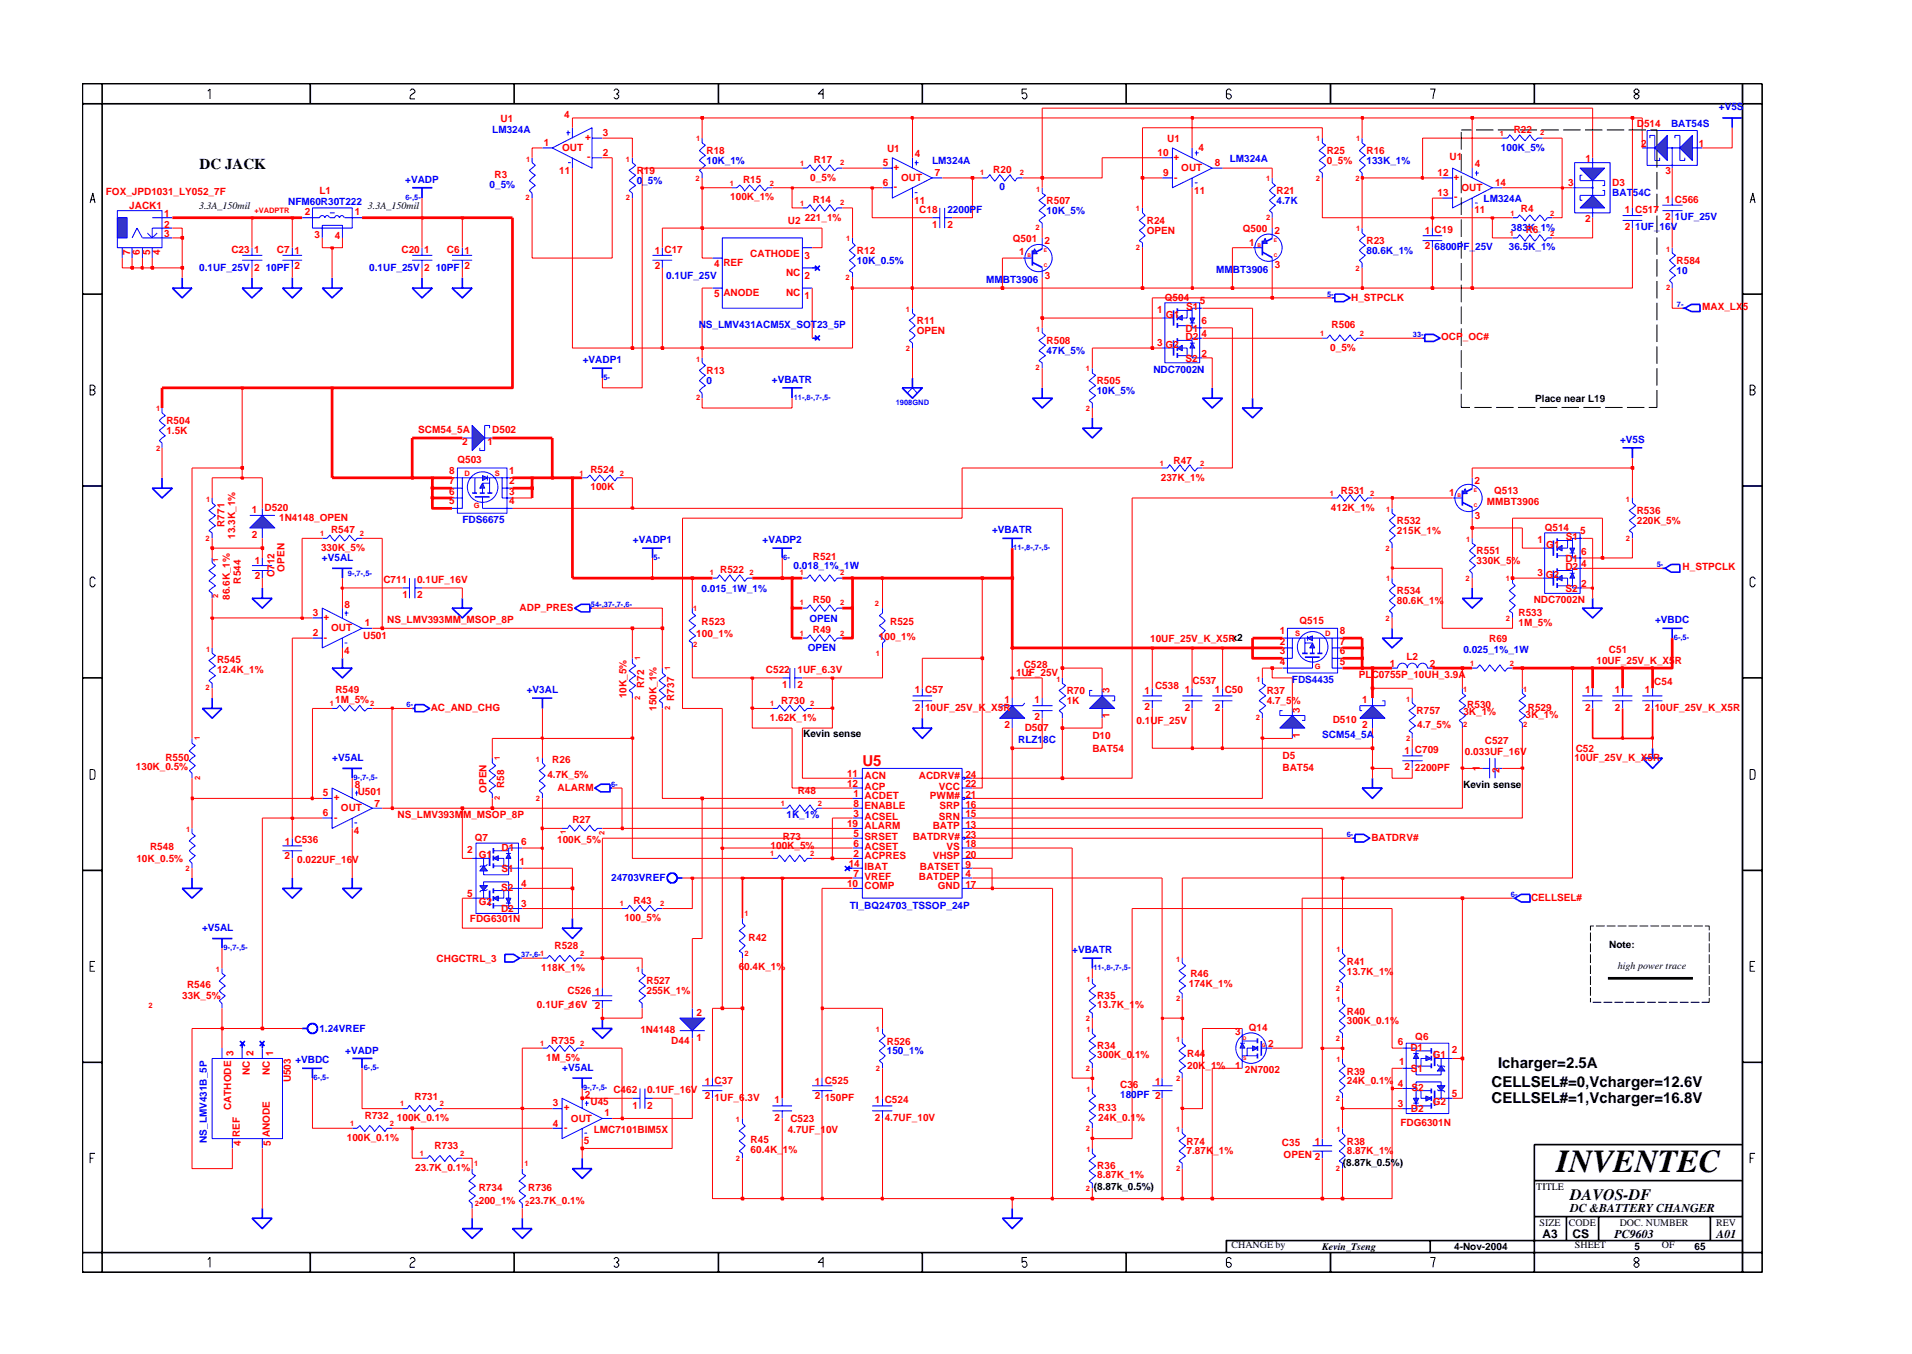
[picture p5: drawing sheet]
<svg xmlns="http://www.w3.org/2000/svg" width="297mm" height="210mm" viewBox="0 0 297 210" stroke-linecap="round" stroke-linejoin="round" font-family="sans-serif">
<defs><g id="words">
<text font-size="5" x="241.8" y="182">INVENTEC</text>
<text font-size="2.5" x="244" y="186.3">DAVOS-DF</text>
<g font-size="2.3">
<text x="31" y="26.2">DC JACK</text>
<text x="232.7" y="165.8">Icharger=2.5A</text>
<text x="231.7" y="171.2">CELLSEL#=1,Vcharger=16.8V</text>
<text x="231.7" y="168.8">CELLSEL#=0,Vcharger=12.6V</text>
</g>
<text font-size="2.3" fill="#f00" x="134" y="118.9">U5</text>
<g font-size="1.9">
<text x="244" y="188.2">DC &amp;BATTERY CHANGER</text>
<text x="239.6" y="192.2">A3</text>
<text x="244.3" y="192.3">CS</text>
<text x="250.8" y="192.2">PC9603</text>
<text x="266.6" y="192.2">A01</text>
</g>
<g font-size="1.6" fill="#00f">
<text x="267" y="17.1">+V5S</text>
<text x="76.5" y="20.6">LM324A</text>
<text x="233.2" y="23.4">100K_5%</text>
<text x="259.6" y="19.7">BAT54S</text>
<text x="62.9" y="28.4">+VADP</text>
<text x="76.1" y="29.2">0_5%</text>
<text x="98.9" y="28.6">0_5%</text>
<text x="109.8" y="25.4">10K_1%</text>
<text x="144.8" y="25.5">LM324A</text>
<text x="155.3" y="29.6">0</text>
<text x="191" y="25.1">LM324A</text>
<text x="212.3" y="25.4">133K_1%</text>
<text x="44.8" y="31.9">NFM60R30T222</text>
<text x="147.2" y="33">2200PF</text>
<text x="162.6" y="33.2">10K_5%</text>
<text x="198.3" y="31.7">4.7K</text>
<text x="230.5" y="31.4">LM324A</text>
<text x="234.8" y="35.8">383K_1%</text>
<text x="250.5" y="30.4">BAT54C</text>
<text x="254" y="35.8">1UF_16V</text>
<text x="260.2" y="34.2">1UF_25V</text>
<text x="133.1" y="41">10K_0.5%</text>
<text x="212.3" y="39.4">80.6K_1%</text>
<text x="222.9" y="38.9">6800PF_25V</text>
<text x="234.4" y="38.9">36.5K_1%</text>
<text x="30.9" y="42">0.1UF_25V 2</text>
<text x="41.3" y="42">10PF 2</text>
<text x="57.4" y="42">0.1UF_25V 2</text>
<text x="67.7" y="42">10PF 2</text>
<text x="103.5" y="43.4">0.1UF_25V</text>
<text x="153.2" y="44">MMBT3906</text>
<text x="188.9" y="42.4">MMBT3906</text>
<text x="260.5" y="42.5">10</text>
<text x="108.6" y="50.9">NS_LMV431ACM5X_SOT23_5P</text>
<text x="90.5" y="56.3">+VADP1</text>
<text x="109.8" y="59.6">0</text>
<text x="119.9" y="59.5">+VBATR</text>
<text x="162.6" y="55">47K_5%</text>
<text x="179.2" y="57.9">NDC7002N</text>
<text x="170.4" y="61.2">10K_5%</text>
<text x="251.7" y="68.8">+V5S</text>
<text x="71.8" y="81.3">FDS6675</text>
<text x="154.1" y="82.7">+VBATR</text>
<text x="50" y="87.1">+V5AL</text>
<text x="98.3" y="84.4">+VADP1</text>
<text x="118.5" y="84.4">+VADP2</text>
<text x="123.3" y="88.3">0.018_1%_1W</text>
<text x="109" y="92">0.015_1W_1%</text>
<text x="125.5" y="101">OPEN</text>
<text x="125.8" y="96.5">OPEN</text>
<text x="227.3" y="101.4">0.025_1%_1W</text>
<text x="257.1" y="96.8">+VBDC</text>
<text x="81.8" y="107.6">+V3AL</text>
<text x="200.7" y="106.1">FDS4435</text>
<text x="51.6" y="118.1">+V5AL</text>
<text x="158.2" y="115.4">RLZ18C</text>
<text x="205.4" y="114.7">SCM54_5A</text>
<text x="122.2" y="127">1K_1%</text>
<text x="94.9" y="136.8">24703VREF</text>
<text x="132" y="141.1">TI_BQ24703_TSSOP_24P</text>
<text x="31.4" y="144.5">+V5AL</text>
<text x="166.6" y="148">+VBATR</text>
<text x="49.6" y="160.3">1.24VREF</text>
<text x="45.9" y="165.1">+VBDC</text>
<text x="53.6" y="163.6">+VADP</text>
<text x="87.4" y="166.3">+V5AL</text>
<text x="137.8" y="163.7">150_1%</text>
<text x="174" y="170.5">180PF 2</text>
<text x="32.2" y="177.5" transform="rotate(-90 32.2 177.5)">NS_LMV431B_5P</text>
</g>
<g font-size="1.6" fill="#f00">
<text x="77.8" y="18.9">U1</text>
<text x="84.5" y="22.6">1</text>
<text x="87.3" y="23.5">OUT</text>
<text x="87.6" y="18.3">4</text>
<text x="90.9" y="21.7">+</text>
<text x="93.7" y="21.1">3</text>
<text x="109.8" y="23.9">R18</text>
<text x="137.8" y="23.6">U1</text>
<text x="181.3" y="22">U1</text>
<text x="186.2" y="23.4">4</text>
<text x="206.1" y="23.9">R25</text>
<text x="212.3" y="23.9">R16</text>
<text x="235.2" y="20.7">R22</text>
<text x="254.3" y="19.7">D514</text>
<text x="255" y="22.8">2</text>
<text x="263.9" y="22.8">1</text>
<text x="76.8" y="27.6">R3</text>
<text x="86.9" y="27">11</text>
<text x="91.2" y="24.9">-</text>
<text x="93.7" y="24.2">2</text>
<text x="98.9" y="27">R19</text>
<text x="115.4" y="28.4">R15</text>
<text x="125.9" y="28.1">0_5%</text>
<text x="126.5" y="25.3">R17</text>
<text x="137.2" y="25.8">5</text>
<text x="137.2" y="28.9">6</text>
<text x="138.8" y="26.3">+</text>
<text x="138.9" y="29.6">-</text>
<text x="140" y="28.1">OUT</text>
<text x="142.1" y="24.4">4</text>
<text x="145.2" y="27.4">7</text>
<text x="154.3" y="26.9">R20</text>
<text x="179.8" y="24.2">10</text>
<text x="180.7" y="27.4">9</text>
<text x="182.3" y="24.8">+</text>
<text x="182.4" y="28">-</text>
<text x="183.5" y="26.5">OUT</text>
<text x="188.8" y="25.8">8</text>
<text x="206.1" y="25.4">0_5%</text>
<text x="223.3" y="27.4">12</text>
<text x="225.2" y="24.9">U1</text>
<text x="225.8" y="28">+</text>
<text x="227" y="29.7">OUT</text>
<text x="229.1" y="25.9">4</text>
<text x="232.3" y="28.9">14</text>
<text x="243.6" y="28.8">3</text>
<text x="246.3" y="25.1">1</text>
<text x="250.5" y="28.9">D3</text>
<text x="258.8" y="27">3</text>
<text x="16.4" y="30.3">FOX_JPD1031_LY052_7F</text>
<text x="20.1" y="32.5">JACK1</text>
<text x="25.5" y="33.7">1</text>
<text x="25.5" y="35.3">2</text>
<text x="47.4" y="33.4">2</text>
<text x="49.6" y="30.2">L1</text>
<text x="55.1" y="33.4">1</text>
<text x="113.5" y="31.1">100K_1%</text>
<text x="122.4" y="34.8">U2</text>
<text x="125" y="34.3">221_1%</text>
<text x="126.3" y="31.5">R14</text>
<text x="142" y="31.6">11</text>
<text x="142.8" y="33">C18</text>
<text x="144.8" y="35.4">1</text>
<text x="147.2" y="35.4">2</text>
<text x="162.6" y="31.7">R507</text>
<text x="178.2" y="34.8">R24</text>
<text x="185.5" y="30.1">11</text>
<text x="198.3" y="30.2">R21</text>
<text x="223.3" y="30.4">13</text>
<text x="225.9" y="31.1">-</text>
<text x="229.1" y="33.1">11</text>
<text x="236.3" y="32.9">R4</text>
<text x="246.2" y="34.4">2</text>
<text x="252.4" y="33">1 C517</text>
<text x="252.4" y="35.8">2</text>
<text x="258.7" y="31.5">1 C566</text>
<text x="258.7" y="34.2">2</text>
<text x="20.2" y="39.7" transform="rotate(-90 20.2 39.7)">7</text>
<text x="21.7" y="39.7" transform="rotate(-90 21.7 39.7)">6</text>
<text x="23.4" y="39.7" transform="rotate(-90 23.4 39.7)">5</text>
<text x="24.9" y="39.7" transform="rotate(-90 24.9 39.7)">4</text>
<text x="25.5" y="36.9">3</text>
<text x="36" y="39.3">C23</text>
<text x="39.5" y="39.3">1</text>
<text x="43" y="39.3">C7</text>
<text x="45.7" y="39.5">1</text>
<text x="48.9" y="36.9">3</text>
<text x="52" y="37.2">4</text>
<text x="62.4" y="39.3">C20</text>
<text x="65.9" y="39.3">1</text>
<text x="69.4" y="39.3">C6</text>
<text x="72.1" y="39.5">1</text>
<text x="101.7" y="39.5">1 C17</text>
<text x="101.7" y="41.8">2</text>
<text x="110.9" y="41.4">4</text>
<text x="112.4" y="41.2">REF</text>
<text x="116.6" y="39.9">CATHODE</text>
<text x="125" y="40.2">3</text>
<text x="133.1" y="39.5">R12</text>
<text x="157.3" y="37.5">Q501</text>
<text x="158.4" y="39.7">1</text>
<text x="162.2" y="38">2</text>
<text x="178.2" y="36.3">OPEN</text>
<text x="193.1" y="36">Q500</text>
<text x="194.1" y="38.1">1</text>
<text x="198" y="36.4">2</text>
<text x="198.1" y="41.7">3</text>
<text x="212.3" y="38">R23</text>
<text x="221.3" y="36.4">1 C19</text>
<text x="221.3" y="38.7">2</text>
<text x="237" y="36.2">R6</text>
<text x="260.5" y="41">R584</text>
<text x="110.9" y="46.1">5</text>
<text x="112.4" y="45.9">ANODE</text>
<text x="122.1" y="45.9">NC</text>
<text x="122.1" y="42.8">NC</text>
<text x="125" y="46.4">1</text>
<text x="125" y="43.4">2</text>
<text x="162.3" y="43.3">3</text>
<text x="181" y="46.7">Q504</text>
<text x="186.4" y="47.2">5</text>
<text x="209.9" y="46.7">H_STPCLK</text>
<text x="142.4" y="50.3">R11</text>
<text x="142.4" y="51.8">OPEN</text>
<text x="162.6" y="53.5">R508</text>
<text x="179.8" y="48.6">1</text>
<text x="179.8" y="53.8">3</text>
<text x="181.1" y="49.4">G1</text>
<text x="184.2" y="51.5">D1</text>
<text x="184.2" y="52.8">D2</text>
<text x="184.3" y="48.2">S1</text>
<text x="186.6" y="50.4">6</text>
<text x="186.6" y="52.3">4</text>
<text x="206.9" y="50.9">R506</text>
<text x="223.9" y="52.8">OCP_OC#</text>
<text x="264.4" y="48.2">MAX_LX5</text>
<text x="109.8" y="58.1">R13</text>
<text x="170.4" y="59.6">R505</text>
<text x="181" y="54">G2</text>
<text x="184.2" y="56.2">S2</text>
<text x="186.6" y="55.4">2</text>
<text x="206.7" y="54.5">0_5%</text>
<text x="25.9" y="65.9">R504</text>
<text x="25.9" y="67.4">1.5K</text>
<text x="65" y="67.2">SCM54_5A</text>
<text x="71.1" y="71.9">Q503</text>
<text x="71.8" y="69.2">2</text>
<text x="75.7" y="69.2">1</text>
<text x="76.5" y="67.2">D502</text>
<text x="182.3" y="72">R47</text>
<text x="69.8" y="73.7">8</text>
<text x="69.8" y="75.2">7</text>
<text x="69.8" y="76.8">6</text>
<text x="79.1" y="73.7">1</text>
<text x="79.1" y="75.2">2</text>
<text x="79.1" y="76.8">3</text>
<text x="91.7" y="73.4">R524</text>
<text x="91.7" y="76.1">100K</text>
<text x="180.3" y="74.7">237K_1%</text>
<text x="208.3" y="76.7">R531</text>
<text x="225.2" y="77">1</text>
<text x="229.1" y="75.2">2</text>
<text x="232.1" y="76.7">Q513</text>
<text x="34.9" y="81.8" transform="rotate(-90 34.9 81.8)">R771</text>
<text x="36.6" y="83.7" transform="rotate(-90 36.6 83.7)">13.3K_1%</text>
<text x="39.1" y="79.7">1</text>
<text x="39.1" y="83.6">2</text>
<text x="41.1" y="79.3">D520</text>
<text x="43.4" y="80.9">1N4148_OPEN</text>
<text x="51.4" y="82.8">R547</text>
<text x="69.8" y="78.3">5</text>
<text x="79.1" y="78.3">4</text>
<text x="206.8" y="79.4">412K_1%</text>
<text x="217" y="82.9">215K_1%</text>
<text x="217" y="81.4">R532</text>
<text x="229.1" y="80.5">3</text>
<text x="231" y="78.3">MMBT3906</text>
<text x="240" y="82.4">Q514</text>
<text x="243.3" y="83.9">S1</text>
<text x="245.5" y="83">5</text>
<text x="254.3" y="79.9">R536</text>
<text x="254.3" y="81.4">220K_5%</text>
<text x="39.6" y="87.7">1</text>
<text x="39.6" y="89.9">2</text>
<text x="42.7" y="89.6" transform="rotate(-90 42.7 89.6)">C712</text>
<text x="44.2" y="88.8" transform="rotate(-90 44.2 88.8)">OPEN</text>
<text x="49.9" y="85.5">330K_5%</text>
<text x="111.9" y="89">R522</text>
<text x="126.3" y="87">R521</text>
<text x="229.4" y="87.6">330K_5%</text>
<text x="229.4" y="86">R551</text>
<text x="238.9" y="84.3">1</text>
<text x="238.9" y="89.5">3</text>
<text x="240.1" y="89.8">G2</text>
<text x="240.2" y="85.1">G1</text>
<text x="243.2" y="87.2">D1</text>
<text x="243.2" y="88.6">D2</text>
<text x="245.6" y="86.1">6</text>
<text x="245.6" y="88">4</text>
<text x="261.4" y="88.6">H_STPCLK</text>
<text x="35.7" y="93.1" transform="rotate(-90 35.7 93.1)">86.6K_1%</text>
<text x="37.4" y="90.6" transform="rotate(-90 37.4 90.6)">R544</text>
<text x="48.6" y="95.7">3</text>
<text x="53.5" y="94.3">8</text>
<text x="59.6" y="90.5">C711</text>
<text x="62.5" y="92.9">1</text>
<text x="64.8" y="92.9">2</text>
<text x="64.8" y="90.5">0.1UF_16V</text>
<text x="80.7" y="94.8">ADP_PRES</text>
<text x="126.3" y="93.7">R50</text>
<text x="217" y="93.8">80.6K_1%</text>
<text x="217" y="92.3">R534</text>
<text x="235.9" y="95.7">R533</text>
<text x="238.3" y="93.7">NDC7002N</text>
<text x="243.2" y="91.9">S2</text>
<text x="245.6" y="91.1">2</text>
<text x="48.6" y="98.8">2</text>
<text x="50.2" y="96.3">+</text>
<text x="50.3" y="99.5">-</text>
<text x="51.4" y="98.1">OUT</text>
<text x="53.5" y="101.5">4</text>
<text x="56.4" y="99.2">U501</text>
<text x="56.7" y="97.2">1</text>
<text x="60.1" y="96.8">NS_LMV393MM_MSOP_8P</text>
<text x="108.2" y="99">100_1%</text>
<text x="109" y="97">R523</text>
<text x="126.3" y="98.3">R49</text>
<text x="136.5" y="99.3">100_1%</text>
<text x="138.3" y="97.1">R525</text>
<text x="178.7" y="99.7">10UF_25V_K_X5Rx2</text>
<text x="198.8" y="98.5">1</text>
<text x="198.8" y="100.1">2</text>
<text x="198.8" y="101.6">3</text>
<text x="201.9" y="96.9">Q515</text>
<text x="208.1" y="98.5">8</text>
<text x="208.1" y="100.1">7</text>
<text x="208.1" y="101.6">6</text>
<text x="231.4" y="99.8">R69</text>
<text x="235.9" y="97.1">1M_5%</text>
<text x="250" y="101.5">C51</text>
<text x="33.7" y="104.5">12.4K_1%</text>
<text x="33.7" y="103">R545</text>
<text x="52.1" y="107.6">R549</text>
<text x="100.1" y="106.9" transform="rotate(-90 100.1 106.9)">R72</text>
<text x="119" y="104.6">C522</text>
<text x="121.5" y="106.9">1</text>
<text x="123.9" y="104.6">1UF_6.3V</text>
<text x="123.9" y="106.9">2</text>
<text x="142.1" y="107.6">1 C57</text>
<text x="157.8" y="105">1UF_25V</text>
<text x="159" y="103.7">C528</text>
<text x="165.7" y="107.8">R70</text>
<text x="172.4" y="107.6" transform="rotate(-90 172.4 107.6)">3</text>
<text x="177.8" y="107.8">1</text>
<text x="179.4" y="107">C538</text>
<text x="184.1" y="107.6">1</text>
<text x="185.3" y="106.2">C537</text>
<text x="188.8" y="107.6">1 C50</text>
<text x="196.8" y="107.8">R37</text>
<text x="198.8" y="103.2">4</text>
<text x="208.1" y="103.2">5</text>
<text x="211.1" y="105.3">PLC0755P_10UH_3.9A</text>
<text x="215.9" y="103.6">1</text>
<text x="218.5" y="102.6">L2</text>
<text x="222.1" y="103.6">2</text>
<text x="246.2" y="107.6">1</text>
<text x="248" y="103.1">10UF_25V_K_X5R</text>
<text x="250.9" y="107.6">1</text>
<text x="255.6" y="107.6">1</text>
<text x="257" y="106.4">C54</text>
<text x="52.1" y="109.2">1M_5%</text>
<text x="66.9" y="110.3">AC_AND_CHG</text>
<text x="97.4" y="108.4" transform="rotate(-90 97.4 108.4)">10K_5%</text>
<text x="102" y="110.4" transform="rotate(-90 102 110.4)">150K_1%</text>
<text x="104.7" y="108.8" transform="rotate(-90 104.7 108.8)">R737</text>
<text x="119.6" y="112">1.62K_1%</text>
<text x="121.4" y="109.2">R730</text>
<text x="142.1" y="110.3">2</text>
<text x="143.7" y="110.3">10UF_25V_K_X5R</text>
<text x="156.1" y="113.1">2</text>
<text x="156.1" y="109.2">1</text>
<text x="159.2" y="113.6">D507</text>
<text x="160.7" y="109.2">1</text>
<text x="160.7" y="111.9">2</text>
<text x="165.7" y="109.3">1K</text>
<text x="172.4" y="111.5" transform="rotate(-90 172.4 111.5)">1</text>
<text x="176.6" y="112.4">0.1UF_25V</text>
<text x="177.8" y="110.2">2</text>
<text x="184.1" y="110.3">2</text>
<text x="188.8" y="110.3">2</text>
<text x="196.8" y="109.3">4.7_5%</text>
<text x="201.9" y="110.8" transform="rotate(-90 201.9 110.8)">3</text>
<text x="207" y="112.2">D510</text>
<text x="211.6" y="113.1">2</text>
<text x="211.6" y="109.2">1</text>
<text x="220.1" y="110.9">R757</text>
<text x="220.2" y="113.1">4.7_5%</text>
<text x="227.4" y="111.1">3K_1%</text>
<text x="228" y="110">R530</text>
<text x="237" y="111.4">3K_1%</text>
<text x="237.3" y="110.3">R529</text>
<text x="246.2" y="110.3">2</text>
<text x="250.9" y="110.3">2</text>
<text x="255.6" y="110.3">2</text>
<text x="257.1" y="110.3">10UF_25V_K_X5R</text>
<text x="21.1" y="119.6">130K_0.5%</text>
<text x="25.7" y="118.1">R550</text>
<text x="85.8" y="118.5">R26</text>
<text x="169.7" y="114.8">D10</text>
<text x="169.7" y="116.7">BAT54</text>
<text x="199.2" y="119.7">BAT54</text>
<text x="199.2" y="117.8">D5</text>
<text x="201.9" y="114.7" transform="rotate(-90 201.9 114.7)">1</text>
<text x="218.2" y="117.1">1 C709</text>
<text x="218.2" y="119.5">2</text>
<text x="219.8" y="119.7">2200PF</text>
<text x="227.6" y="117.2">0.033UF_16V</text>
<text x="229.9" y="119.7" transform="rotate(-90 229.9 119.7)">1</text>
<text x="230.7" y="115.5">C527</text>
<text x="244.6" y="118.1">10UF_25V_K_X5R</text>
<text x="244.8" y="116.8">C52</text>
<text x="50.1" y="123.6">5</text>
<text x="51.8" y="124.2">+</text>
<text x="55.1" y="122.3">8</text>
<text x="55.6" y="123.4">U501</text>
<text x="58.2" y="125.3">7</text>
<text x="75.6" y="123.1" transform="rotate(-90 75.6 123.1)">OPEN</text>
<text x="78.3" y="122.4" transform="rotate(-90 78.3 122.4)">R58</text>
<text x="85" y="120.8">4.7K_5%</text>
<text x="86.6" y="122.8">ALARM</text>
<text x="123.9" y="123.3">R48</text>
<text x="131.6" y="122.2">12</text>
<text x="131.6" y="120.7">11</text>
<text x="132.6" y="125.3">8</text>
<text x="132.6" y="123.7">1</text>
<text x="134.3" y="125.7">ENABLE</text>
<text x="134.3" y="124.1">ACDET</text>
<text x="134.3" y="121">ACN</text>
<text x="134.3" y="122.6">ACP</text>
<text x="142.7" y="121">ACDRV#</text>
<text x="144.5" y="124.1">PWM#</text>
<text x="145.8" y="122.6">VCC</text>
<text x="145.9" y="125.7">SRP</text>
<text x="150" y="123.9">21</text>
<text x="150" y="125.4">16</text>
<text x="150" y="122.3">22</text>
<text x="150" y="120.8">24</text>
<text x="232.9" y="120" transform="rotate(-90 232.9 120)">2</text>
<text x="44.2" y="131.2">1 C536</text>
<text x="50.1" y="126.8">6</text>
<text x="51.9" y="127.4">-</text>
<text x="53" y="126">OUT</text>
<text x="55" y="129.5">4</text>
<text x="61.8" y="127">NS_LMV393MM_MSOP_8P</text>
<text x="73.8" y="130.6">Q7</text>
<text x="81" y="131.2">6</text>
<text x="86.6" y="130.9">100K_5%</text>
<text x="88.9" y="127.9">R27</text>
<text x="119.7" y="131.8">100K_5%</text>
<text x="121.6" y="130.4">R73</text>
<text x="131.6" y="128.4">19</text>
<text x="132.6" y="126.9">3</text>
<text x="132.6" y="131.5">6</text>
<text x="132.6" y="130">5</text>
<text x="134.3" y="127.3">ACSEL</text>
<text x="134.3" y="131.9">ACSET</text>
<text x="134.3" y="128.8">ALARM</text>
<text x="134.3" y="130.4">SRSET</text>
<text x="141.8" y="130.4">BATDRV#</text>
<text x="144.9" y="128.8">BATP</text>
<text x="145.8" y="127.3">SRN</text>
<text x="147.1" y="131.9">VS</text>
<text x="150" y="130.1">23</text>
<text x="150" y="128.6">13</text>
<text x="150" y="126.9">15</text>
<text x="150" y="131.6">18</text>
<text x="213" y="130.6">BATDRV#</text>
<text x="21.2" y="133.8">10K_0.5%</text>
<text x="23.3" y="132">R548</text>
<text x="44.2" y="133.5">2</text>
<text x="46.2" y="134.1">0.022UF_16V</text>
<text x="72.6" y="132.5">2</text>
<text x="74.4" y="133.3">G1</text>
<text x="77.9" y="132.2">D1</text>
<text x="77.9" y="135.4">S1</text>
<text x="80.7" y="134.3">1</text>
<text x="81" y="137.8">4</text>
<text x="131.6" y="137.8">10</text>
<text x="131.9" y="134.6">14</text>
<text x="132.6" y="133.1">2</text>
<text x="132.6" y="136.2">7</text>
<text x="134.3" y="133.5">ACPRES</text>
<text x="134.3" y="135.1">IBAT</text>
<text x="134.3" y="136.6">VREF</text>
<text x="142.7" y="136.6">BATDEP</text>
<text x="142.9" y="135.1">BATSET</text>
<text x="144.9" y="133.5">VHSP</text>
<text x="150" y="136.3">4</text>
<text x="150" y="134.7">9</text>
<text x="150" y="137.9">17</text>
<text x="150" y="133.2">20</text>
<text x="72.6" y="139.2">5</text>
<text x="73" y="143.2">FDG6301N</text>
<text x="74.4" y="140.5">G2</text>
<text x="77.8" y="141.7">D2</text>
<text x="77.8" y="138.4">S2</text>
<text x="81" y="140.8">3</text>
<text x="97" y="143">100_5%</text>
<text x="98.4" y="140.3">R43</text>
<text x="134.3" y="138.1">COMP</text>
<text x="145.7" y="138.1">GND</text>
<text x="237.9" y="139.9">CELLSEL#</text>
<text x="67.8" y="149.5">CHGCTRL_3</text>
<text x="86.1" y="147.4">R528</text>
<text x="116.3" y="146.1">R42</text>
<text x="209.2" y="149.8">R41</text>
<text x="28.3" y="155.1">33K_5%</text>
<text x="29.1" y="153.4">R546</text>
<text x="84.1" y="150.8">118K_1%</text>
<text x="88.2" y="154.3">C526</text>
<text x="92.4" y="154.5">1</text>
<text x="100.4" y="152.9">R527</text>
<text x="100.4" y="154.4">255K_1%</text>
<text x="114.8" y="150.7">60.4K_1%</text>
<text x="170.5" y="155.1">R35</text>
<text x="184.7" y="153.3">174K_1%</text>
<text x="184.9" y="151.8">R46</text>
<text x="209.2" y="151.3">13.7K_1%</text>
<text x="83.4" y="156.6">0.1UF_16V</text>
<text x="92.4" y="156.7">2</text>
<text x="99.5" y="160.4">1N4148</text>
<text x="108.2" y="157.7">2</text>
<text x="108.2" y="161.6">1</text>
<text x="170.5" y="156.6">13.7K_1%</text>
<text x="191.9" y="160.7">3</text>
<text x="194" y="160">Q14</text>
<text x="209.2" y="157.6">R40</text>
<text x="209.2" y="159">300K_0.1%</text>
<text x="219.9" y="161.6">Q6</text>
<text x="36.3" y="163.9" transform="rotate(-90 36.3 163.9)">3</text>
<text x="38.8" y="166.9" transform="rotate(-90 38.8 166.9)">NC</text>
<text x="39.4" y="163.9" transform="rotate(-90 39.4 163.9)">2</text>
<text x="41.9" y="166.9" transform="rotate(-90 41.9 166.9)">NC</text>
<text x="42.4" y="163.9" transform="rotate(-90 42.4 163.9)">1</text>
<text x="84.9" y="164.8">1M_5%</text>
<text x="85.6" y="162.1">R735</text>
<text x="104.3" y="162.1">D44</text>
<text x="137.8" y="162.2">R526</text>
<text x="170.5" y="162.8">R34</text>
<text x="170.5" y="164.3">300K_0.1%</text>
<text x="184.4" y="166">20K_1%</text>
<text x="184.4" y="164.2">R44</text>
<text x="191.9" y="166">1</text>
<text x="193.4" y="166.6">2N7002</text>
<text x="197" y="162.6">2</text>
<text x="209.2" y="166.9">R39</text>
<text x="217.2" y="162.2">6</text>
<text x="217.4" y="165.4">1</text>
<text x="219.1" y="163.3">D1</text>
<text x="219.2" y="166.5">S1</text>
<text x="222.6" y="164.4">G1</text>
<text x="225.6" y="163.6">2</text>
<text x="35.9" y="172.4" transform="rotate(-90 35.9 172.4)">CATHODE</text>
<text x="45.2" y="168.1" transform="rotate(-90 45.2 168.1)">U503</text>
<text x="56.7" y="173.8">R732</text>
<text x="64.4" y="170.8">R731</text>
<text x="85.9" y="171.8">3</text>
<text x="87.6" y="172.4">+</text>
<text x="90.9" y="170.5">2</text>
<text x="91.7" y="171.6">U45</text>
<text x="93.9" y="173.3">1</text>
<text x="95.3" y="169.8">C462</text>
<text x="98.2" y="172.2">1</text>
<text x="100.5" y="169.8">0.1UF_16V</text>
<text x="100.5" y="172.2">2</text>
<text x="109.5" y="168.4">1 C37</text>
<text x="109.5" y="170.7">2</text>
<text x="111" y="171">1UF_6.3V</text>
<text x="120.3" y="171.3">1</text>
<text x="126.6" y="168.4">1 C525</text>
<text x="126.6" y="170.7">2</text>
<text x="128.1" y="171">150PF</text>
<text x="135.9" y="171.3">1 C524</text>
<text x="170.6" y="172.5">R33</text>
<text x="174" y="168.9">C36</text>
<text x="179.4" y="168.4">1</text>
<text x="209.2" y="168.3">24K_0.1%</text>
<text x="217.2" y="171.9">3</text>
<text x="217.2" y="168.9">4</text>
<text x="219.2" y="172.7">D2</text>
<text x="219.3" y="169.4">S2</text>
<text x="222.6" y="171.6">G2</text>
<text x="225.6" y="170.3">5</text>
<text x="37.3" y="176.6" transform="rotate(-90 37.3 176.6)">REF</text>
<text x="37.4" y="178" transform="rotate(-90 37.4 178)">4</text>
<text x="41.9" y="176.6" transform="rotate(-90 41.9 176.6)">ANODE</text>
<text x="42.1" y="178" transform="rotate(-90 42.1 178)">5</text>
<text x="53.9" y="177.2">100K_0.1%</text>
<text x="61.7" y="174.1">100K_0.1%</text>
<text x="67.5" y="178.5">R733</text>
<text x="85.9" y="174.9">4</text>
<text x="87.7" y="175.6">-</text>
<text x="88.7" y="174.2">OUT</text>
<text x="90.7" y="177.7">5</text>
<text x="92.2" y="175.9">LMC7101BIM5X</text>
<text x="116.6" y="177.5">R45</text>
<text x="116.6" y="179">60.4K_1%</text>
<text x="120.3" y="174">2</text>
<text x="122.4" y="176">4.7UF_10V</text>
<text x="122.8" y="174.2">C523</text>
<text x="135.9" y="174">2</text>
<text x="137.4" y="174">4.7UF_10V</text>
<text x="170.6" y="174">24K_0.1%</text>
<text x="184.3" y="177.7">R74</text>
<text x="184.3" y="179.3">7.87K_1%</text>
<text x="199.2" y="178">C35</text>
<text x="199.4" y="179.8">OPEN 2</text>
<text x="204.2" y="177.7">1</text>
<text x="209.2" y="177.7">R38</text>
<text x="209.2" y="179.3">8.87K_1%</text>
<text x="217.6" y="174.8">FDG6301N</text>
<text x="64.5" y="181.9">23.7K_0.1%</text>
<text x="74.4" y="184.9">R734</text>
<text x="82.1" y="184.9">R736</text>
<text x="170.5" y="181.5">R36</text>
<text x="170.5" y="183">8.87K_1%</text>
<text x="74.4" y="186.9">200_1%</text>
<text x="82.3" y="186.9">23.7K_0.1%</text>
</g>
<g font-size="1.6">
<text x="30.9" y="32.4">3.3A_150mil</text>
<text x="57.2" y="32.4">3.3A_150mil</text>
<text x="238.5" y="62.4">Place near L19</text>
<text x="124.8" y="114.4">Kevin sense</text>
<text x="227.3" y="122.4">Kevin sense</text>
<text x="250" y="147.3">Note:</text>
<text x="251.3" y="150.5">high power trace</text>
<text x="169.9" y="184.8">(8.87k_0.5%)</text>
<text x="208.6" y="181">(8.87k_0.5%)</text>
<text x="238.7" y="184.8">TITLE</text>
<text x="239.2" y="190.4">SIZE</text>
<text x="243.7" y="190.4">CODE</text>
<text x="251.6" y="190.4">DOC. NUMBER</text>
<text x="266.6" y="190.4">REV</text>
<text x="191.3" y="193.9">CHANGE by</text>
<text x="205.4" y="194.1">Kevin_Tseng</text>
<text x="225.9" y="194.1">4-Nov-2004</text>
<text x="244.7" y="193.9">SHEET</text>
<text x="253.9" y="194.1">5</text>
<text x="258.2" y="193.9">OF</text>
<text x="263.3" y="194.1">65</text>
</g>
<g font-size="1.2" fill="#f00">
<text x="108.1" y="22">1</text>
<text x="204.5" y="22">1</text>
<text x="210.7" y="22">1</text>
<text x="233" y="21.1">1</text>
<text x="239.3" y="21">2</text>
<text x="81.7" y="25.1">1</text>
<text x="97.2" y="25.1">1</text>
<text x="108.1" y="28.1">2</text>
<text x="113.4" y="28.8">1</text>
<text x="119.6" y="28.8">2</text>
<text x="124.3" y="25.8">1</text>
<text x="130.5" y="25.7">2</text>
<text x="152.3" y="27.2">1</text>
<text x="158.4" y="27.2">2</text>
<text x="161" y="29.7">1</text>
<text x="196.7" y="28.1">1</text>
<text x="204.4" y="28.1">2</text>
<text x="210.6" y="28.1">2</text>
<text x="39.5" y="33">+VADPTR</text>
<text x="81.6" y="31.1">2</text>
<text x="97.2" y="31.1">2</text>
<text x="124.3" y="31.9">1</text>
<text x="130.5" y="31.9">2</text>
<text x="160.9" y="35.8">2</text>
<text x="176.5" y="32.8">1</text>
<text x="196.7" y="34.2">2</text>
<text x="210.7" y="35.9">1</text>
<text x="234.6" y="33.5">1</text>
<text x="240.8" y="33.5">2</text>
<text x="131.4" y="37.5">1</text>
<text x="176.5" y="38.9">2</text>
<text x="234.6" y="36.6">1</text>
<text x="240.8" y="36.6">2</text>
<text x="258.9" y="39.1">1</text>
<text x="131.3" y="43.5">2</text>
<text x="210.6" y="42">2</text>
<text x="258.9" y="45.1">2</text>
<text x="140.7" y="48.4">1</text>
<text x="161" y="51.5">1</text>
<text x="205.1" y="52.2">1</text>
<text x="211.3" y="52.1">2</text>
<text x="108.1" y="56.2">1</text>
<text x="140.7" y="54.5">2</text>
<text x="160.9" y="57.5">2</text>
<text x="168.7" y="57.7">1</text>
<text x="24.2" y="63.9">1</text>
<text x="108.1" y="62.2">2</text>
<text x="168.7" y="63.8">2</text>
<text x="24.2" y="70">2</text>
<text x="32" y="77.9">1</text>
<text x="72.2" y="73.9">D</text>
<text x="76.9" y="73.9">S</text>
<text x="90" y="73.9">1</text>
<text x="96.3" y="73.9">2</text>
<text x="180.2" y="72.3">1</text>
<text x="186.5" y="72.3">2</text>
<text x="206.6" y="77">1</text>
<text x="212.9" y="77">2</text>
<text x="252.6" y="77.9">1</text>
<text x="31.9" y="83.9">2</text>
<text x="49.7" y="83.3">1</text>
<text x="55.9" y="83.2">2</text>
<text x="73.6" y="79">G</text>
<text x="215.3" y="79.4">1</text>
<text x="252.6" y="83.9">2</text>
<text x="33.9" y="87.3" transform="rotate(-90 33.9 87.3)">1</text>
<text x="110.3" y="89.4">1</text>
<text x="116.4" y="89.4">2</text>
<text x="124.2" y="89.4">1</text>
<text x="130.5" y="89.4">2</text>
<text x="215.3" y="85.5">2</text>
<text x="227.8" y="84.1">1</text>
<text x="33.9" y="92.9" transform="rotate(-90 33.9 92.9)">2</text>
<text x="107.7" y="94.9">1</text>
<text x="124.2" y="94">1</text>
<text x="130.5" y="94">2</text>
<text x="135.9" y="94.1">2</text>
<text x="215.3" y="90.3">1</text>
<text x="227.7" y="90.2">2</text>
<text x="234" y="90.3">1</text>
<text x="32" y="101.2">1</text>
<text x="107.7" y="100.5">2</text>
<text x="124.2" y="98.7">1</text>
<text x="130.5" y="98.7">2</text>
<text x="136.1" y="101.9">1</text>
<text x="201.2" y="98.8">S</text>
<text x="205.9" y="98.8">D</text>
<text x="215.3" y="96.4">2</text>
<text x="234" y="96.4">2</text>
<text x="31.9" y="107.2">2</text>
<text x="99.4" y="102.5" transform="rotate(-90 99.4 102.5)">1</text>
<text x="104.1" y="104.1" transform="rotate(-90 104.1 104.1)">1</text>
<text x="159.6" y="105">2</text>
<text x="164.1" y="105.9">1</text>
<text x="195.2" y="105.9">1</text>
<text x="204.2" y="103.8">G</text>
<text x="227.3" y="107.4">1</text>
<text x="228.4" y="103.4">1</text>
<text x="234.6" y="103.4">2</text>
<text x="236.6" y="107.4">1</text>
<text x="51.3" y="109.7">1</text>
<text x="57.5" y="109.6">2</text>
<text x="99.4" y="108.7" transform="rotate(-90 99.4 108.7)">2</text>
<text x="104.1" y="110.3" transform="rotate(-90 104.1 110.3)">2</text>
<text x="119.7" y="109.7">1</text>
<text x="125.8" y="109.6">2</text>
<text x="195.1" y="111.9">2</text>
<text x="218.5" y="109">1</text>
<text x="227.3" y="112.9">2</text>
<text x="236.6" y="112.9">2</text>
<text x="31" y="115" transform="rotate(-90 31 115)">1</text>
<text x="77.7" y="118" transform="rotate(-90 77.7 118)">1</text>
<text x="83.3" y="118.3">1</text>
<text x="218.5" y="115">2</text>
<text x="31.1" y="121.2" transform="rotate(-90 31.1 121.2)">2</text>
<text x="77.7" y="124.3" transform="rotate(-90 77.7 124.3)">2</text>
<text x="83.3" y="124.3">2</text>
<text x="121.3" y="125.2">1</text>
<text x="127.1" y="125.2">2</text>
<text x="28.9" y="129.1">1</text>
<text x="87.9" y="129.6" transform="rotate(-90 87.9 129.6)">1</text>
<text x="93.9" y="129.7" transform="rotate(-90 93.9 129.7)">2</text>
<text x="28.8" y="135.2">2</text>
<text x="119.7" y="133">1</text>
<text x="125.8" y="132.9">2</text>
<text x="96.3" y="140.7">1</text>
<text x="102.6" y="140.7">2</text>
<text x="115.7" y="142.3">1</text>
<text x="90.1" y="148.4">2</text>
<text x="115.7" y="148.4">2</text>
<text x="182.7" y="149.4">1</text>
<text x="207.6" y="147.8">1</text>
<text x="33.6" y="150.9">1</text>
<text x="98.8" y="150.9">1</text>
<text x="168.8" y="152.4">1</text>
<text x="182.7" y="155.4">2</text>
<text x="207.5" y="153.9">2</text>
<text x="207.6" y="155.6">1</text>
<text x="23.1" y="156.6">2</text>
<text x="88.3" y="156.6">2</text>
<text x="136.1" y="160.2">1</text>
<text x="168.7" y="158.5">2</text>
<text x="168.8" y="160.2">1</text>
<text x="182.7" y="161.7">1</text>
<text x="207.5" y="161.7">2</text>
<text x="83.9" y="162.4">1</text>
<text x="90.1" y="162.4">2</text>
<text x="136.1" y="166.3">2</text>
<text x="168.7" y="166.3">2</text>
<text x="182.7" y="167.8">2</text>
<text x="207.6" y="164.9">1</text>
<text x="62.2" y="171.8">1</text>
<text x="68.4" y="171.7">2</text>
<text x="168.8" y="169.5">1</text>
<text x="207.5" y="171">2</text>
<text x="54.4" y="174.9">1</text>
<text x="60.6" y="174.9">2</text>
<text x="65.2" y="179.5">1</text>
<text x="71.5" y="179.5">2</text>
<text x="114.3" y="174.2">1</text>
<text x="168.7" y="175.6">2</text>
<text x="168.8" y="178.8">1</text>
<text x="182.7" y="175.8">1</text>
<text x="207.6" y="175.8">1</text>
<text x="73.7" y="181.1">1</text>
<text x="81.5" y="181.1">1</text>
<text x="114.3" y="180.3">2</text>
<text x="168.7" y="184.9">2</text>
<text x="182.7" y="181.8">2</text>
<text x="207.5" y="181.8">2</text>
<text x="73.8" y="187.3">2</text>
<text x="81.6" y="187.3">2</text>
</g>
<g font-size="1.2" fill="#00f">
<text x="63" y="31">6-,5-</text>
<text x="206.2" y="46.1">5-</text>
<text x="260.5" y="47.6">7-</text>
<text x="219.5" y="52.3">33-</text>
<text x="93.8" y="59">5-</text>
<text x="123.3" y="62.1">11-,8-,7-,5-</text>
<text x="139.2" y="62.9">1908GND</text>
<text x="54" y="89.5">9-,7-,5-</text>
<text x="101.5" y="86.9">5-</text>
<text x="121.7" y="86.9">6-</text>
<text x="157.4" y="85.4">11-,8-,7-,5-</text>
<text x="257.4" y="88">5-</text>
<text x="91.8" y="94.3">54-,37-,7-,6-</text>
<text x="260" y="99.4">6-,5-</text>
<text x="63.2" y="109.8">6-</text>
<text x="54.9" y="121.1">9-,7-,5-</text>
<text x="94.9" y="122.2">6-</text>
<text x="209.2" y="130">6-</text>
<text x="234.7" y="139.3">6-</text>
<text x="34.7" y="147.5">9-,7-,5-</text>
<text x="81" y="148.6">37-,6-1</text>
<text x="169.9" y="150.7">11-,8-,7-,5-</text>
<text x="48.7" y="167.8">6-,5-</text>
<text x="56.5" y="166.2">6-,5-</text>
<text x="90.6" y="169.3">9-,7-,5-</text>
</g>
<g font-size=".8" fill="#f00">
<text x="159.6" y="39.9">B</text>
<text x="162.2" y="41.4">C</text>
<text x="162.2" y="39.1">E</text>
<text x="195.4" y="38.3">B</text>
<text x="197.9" y="39.9">C</text>
<text x="197.9" y="37.6">E</text>
<text x="226.4" y="77.1">B</text>
<text x="229" y="76.4">E</text>
<text x="229" y="78.7">C</text>
<text x="193.1" y="161.4">D</text>
<text x="193.1" y="164.7">S</text>
<text x="196" y="162.6">G</text>
</g>
</g></defs>
<path d="M71.8 68h1.5M75.3 68h1.2M75.3 66.1v3.9M124.7 99.1h.7l.4-.5 .8 1 .8-1 .7 1 .8-1 .8 1 .4-.5h.7" fill="none" stroke="#00f" stroke-width=".16"/>
<path d="M73.3 66.1l2 1.9-2 2z" fill="#3c3cc8"/>
<g fill="none" stroke="#00f" stroke-width=".16">
<path d="M211.6 21.4v.8l.5 .3-.9 .9 .9 .8-.9 .7 .9 .8-.9 .7 .4 .5v.7M258.3 31.9h3.1M258.3 32.7h3.1M259.8 30.8v1.1M259.8 32.7v1.1M73.3 66.1l2 1.9-2 2zM74.5 69.5v.5h.8M75.3 66.1h.8v.4M216.3 78.9v.8l.5 .3-1 .8 1 .8-1 .8 1 .8-1 .7 .5 .5v.7M62.5 91.3h1.1M63.6 89.8v3.1M64.5 91.3h1.1"/>
<path d="M64.5 89.8v3.1M216.3 89.8v.7l.5 .5-1 .7 1 .8-1 .7 1 .8-1 .9 .5 .3v.8M29.8 114.7v.7l.5 .4-.9 .8 .9 .8-.9 .7 .9 .8-.9 .8 .4 .4v.7M84.3 117.7v.8l.4 .4-.9 .8 .9 .7-.9 .9 .9 .7-.9 .8 .5 .4v.8M121.5 105.3h1.2M122.7 103.7v3.2M123.5 105.3h1.2M123.5 103.7v3.2M141.8 108.1h3M141.8 108.8h3M143.3 106.9v1.2M143.3 108.8v1.2"/>
<path d="M245.8 108.1h3.1M245.8 108.8h3.1M247.4 106.9v1.2M247.4 108.8v1.2M34.5 150.4v.8l.5 .3-.9 .8 .9 .8-.9 .8 .9 .7-.9 .8 .4 .4v.8M109.1 168.6h3.1M109.1 169.4h3.1M110.7 167.4v1.2M110.7 169.4v1.1M203.9 177.9h3.1M203.9 178.8h3.1M205.4 176.8v1.1"/>
<path d="M205.4 178.8v1.1M217.9 162.8h2.1v.4h2.4M218.5 162h6.6v10.9h-6.6zM218.5 169h1.5v.4h2.4M222.4 165.6h-2.4v.3h-2.1M222.4 171.7h-2.4v.5h-1.5M222.9 164.4h2.8M73.3 181.5v.7l.6 .4-1.1 .8 1.1 .8-1.1 .7 1.1 .8-1.1 .8 .5 .4v.7"/>
</g>
<g fill="none" stroke="#00f" stroke-width=".25">
<path d="M126.2 52.5h.7M126.6 52.1l.8 .8M127.4 52.1l-.8 .8M221 52.5h.3M221.3 51.9h1.4l1 .6-1 .5h-1.4zM261.4 47.9h.3M261.7 47.9l1-.6h1.4v1.1h-1.4zM245.8 94.4h3.1l-1.5 1.6zM247.4 92.9v1.5M104 135.7l.7-.1 .4 .3 .1 .7-.4 .4-.6 .1-.5-.3v-.7zM105.2 136.3h.8M222.4 162.8v.8"/>
<path d="M222.4 163.9v.8M222.4 165.1v.8M222.4 169v.8M222.4 170.2v.8M222.4 171.3v.9M222.9 163.2v2.4M222.9 169.4v2.3"/>
</g>
<path d="M223.9 165.6l.6 .7h-1.2z" fill="#3c3cc8"/>
<path d="M223.3 165.3l.2 .3h.8l.2 .1M223.9 165.6l.6 .7h-1.2z" fill="none" stroke="#00f" stroke-width=".16"/>
<path d="M223.3 168.6h1.2l-.6 .8z" fill="#3c3cc8"/>
<path d="M217.9 169h.6M217.9 172.2h.6M220 165.9v1h3.9v-.6M222.9 170.5h2.8M223.3 168.6h1.2l-.6 .8zM223.9 168.6v-.6h-3.9v1M223.9 164.4v1.2M223.9 169.4v1.1" fill="none" stroke="#00f" stroke-width=".16"/>
<path d="M221.5 163.9l.9 .5-.9 .3z" fill="#3c3cc8"/>
<path d="M221.5 163.9l.9 .5-.9 .3zM221.5 164.4h-.7v1.2" fill="none" stroke="#00f" stroke-width=".16"/>
<path d="M220 163.6l.4 .8h-.8z" fill="#3c3cc8"/>
<path d="M219.6 163.6h.8M220 163.6l.4 .8h-.8zM220 163.2v.4M220 164.4v1.2" fill="none" stroke="#00f" stroke-width=".16"/>
<path d="M221.5 170.2l.9 .3-.9 .5z" fill="#3c3cc8"/>
<path d="M220.8 169.4v1.1h.7M221.5 170.2l.9 .3-.9 .5z" fill="none" stroke="#00f" stroke-width=".16"/>
<path d="M219.6 170.5h.8l-.4 .8z" fill="#3c3cc8"/>
<path d="M109.1 55.6v.7l.5 .5-.9 .7 .9 .8-.9 .8 .9 .8-.9 .7 .4 .5v.7M239.6 89.8h1.7M219.6 170.5h.8l-.4 .8zM219.6 171.3h.8M220 169.4v1.1M220 171.3v.4M223.3 169.2l.2 .2h.8l.2 .2" fill="none" stroke="#00f" stroke-width=".16"/>
<path d="M241.3 88.6v2.4M258.3 88.3h.4M258.7 88.3l.9-.6h1.4v1.1h-1.4z" fill="none" stroke="#00f" stroke-width=".25"/>
<path d="M244.3 89l.3 .8h-.7z" fill="#3c3cc8"/>
<path d="M243.9 89h.7M244.3 89l.3 .8h-.7z" fill="none" stroke="#00f" stroke-width=".16"/>
<path d="M241.9 89.8l.8-.4v.8z" fill="#3c3cc8"/>
<path d="M239.6 85.1h1.7M241.9 89.8l.8-.4v.8zM241.9 91h2.4M241.9 88.6h2.4M242.7 89.8h.8v1.2M244.3 89.8v1.5h1.5M245.8 88.3h-1.5v.7" fill="none" stroke="#00f" stroke-width=".16"/>
<path d="M241.3 83.9v2.4M241.9 88.3v.7M241.9 89.4v.8M241.9 90.5v.8" fill="none" stroke="#00f" stroke-width=".25"/>
<path d="M243.9 85.1h.7l-.3 .8z" fill="#3c3cc8"/>
<path d="M243.9 85.1h.7l-.3 .8zM243.9 85.9h.7" fill="none" stroke="#00f" stroke-width=".16"/>
<path d="M241.9 85.1l.8-.4v.8z" fill="#3c3cc8"/>
<g fill="none" stroke="#00f" stroke-width=".16">
<path d="M43.9 39.7h3M45.4 38.5v1.2M109.1 21.4v.8l.5 .3-.9 .9 .9 .8-.9 .7 .9 .8-.9 .7 .4 .5v.7M124.7 26.1h.7l.4-.5 .8 .9 .8-.9 .7 .9 .8-.9 .8 .9 .4-.4h.7M161.9 36.9v1.7M224.1 27.6h1.6M224.1 30.8h1.6M225.7 26.1l6.1 3.1-6.1 3.1zM228.7 26.1v1.5M228.7 30.8v1.5M229.1 26.9h.6M229.1 31.5h.5"/>
<path d="M229.4 26.5v.8M231.8 29.2h1.6M43.9 40.4h3M45.4 40.4v1.2M158.9 40.1h1.5M161.9 41.5v1.6M90.5 74.2h.7l.4-.4 .8 .9 .8-.9 .7 .9 .9-.9 .7 .9 .4-.5h.7M140.9 61.1l.9-.9 .7 .9M50.1 83.6h.7l.5-.5 .7 .9 .8-.9 .7 .9 .8-.9 .8 .9 .4-.4h.7M240 82.7h5.5v9.4h-5.5zM241.9 85.1l.8-.4v.8zM241.9 83.9h2.4"/>
<path d="M241.9 86.3h2.4M243.5 83.9v1.2h-.8M244.3 85.9v.7h1.5M245.8 83.6h-1.5v1.5M33 100.6v.9l.5 .3-1 .8 1 .8-1 .8 1 .7-1 .8 .5 .4v.8M102.9 103.7v.8l.5 .4-1 .8 1 .8-1 .7 1 .9-1 .7 .5 .4v.8M120 110h.8l.3-.5 .8 .9 .8-.9 .8 .9 .7-.9 .8 .9 .4-.4h.8M29.8 128.6v.8l.5 .4-.9 .8 .9 .7-.9 .8 .9 .8-.9 .7 .4 .5v.7M208.6 155.1v.7l.4 .4-.9 .8 .9 .8-.9 .7 .9 .8-.9 .7 .5 .5v.7M33 164.4h10.9v12.4h-10.9zM34.5 162.8v1.6M36.1 176.8v1.5"/>
<path d="M37.6 162.8v1.6M40.8 162.8v1.6M40.8 176.8v1.5M115.3 173.7v.7l.5 .5-1 .7 1 .8-1 .8 1 .7-1 .9 .5 .3v.8M120 171.7h3M120 172.5h3M121.5 170.5v1.2M121.5 172.5v1.2M179 168.6h3.1M179 169.4h3.1M180.5 167.4v1.2M180.5 169.4v1.1"/>
<path d="M81.1 181.5v.7l.5 .4-1 .8 1 .8-1 .7 1 .8-1 .8 .5 .4v.7"/>
<circle cx="161.3" cy="40.1" r="2.12"/>
</g>
<g fill="none" stroke="#00f" stroke-width=".25">
<path d="M64 29.2h3.2M65.6 29.2v1.6M160.4 38.9v2.4M161.9 38.6l-1.5 .8M43.9 44.7h3l-1.5 1.6zM45.4 43.1v1.6M64 44.7h3.2l-1.6 1.6zM65.6 43.1v1.6M141.8 58.7v1.5M160.4 40.8l1.5 .7M140.2 60.2h3.1l-1.5 1.6zM160.4 61.8h3.1l-1.6 1.6z"/>
<path d="M161.9 60.2v1.6M120 85.1h3M121.5 85.1v1.5M214.7 99.1h3.2l-1.6 1.5zM216.3 97.6v1.5M241.9 83.6v.8M241.9 84.7v.8M241.9 85.9v.7M31.4 110h3.1l-1.5 1.5zM33 108.4v1.6M64 110h.5M64.5 109.4h1.3l.9 .6-.9 .5h-1.3z"/>
<path d="M92 159.7h3.1l-1.5 1.5zM93.6 158.1v1.6M79.6 190.8h3.1l-1.6 1.5zM81.1 189.2v1.6M155.7 189.2h3.2l-1.6 1.6zM157.3 187.6v1.6"/>
</g>
<path d="M160.7 38.6l.4 .8h-.7z" fill="#3c3cc8"/>
<path d="M64 39.7h3.2M65.6 38.5v1.2M132.4 36.9v.8l.5 .4-1 .8 1 .8-1 .7 1 .9-1 .7 .5 .4v.7M160.7 38.6l.4 .8h-.7zM64 40.4h3.2M65.6 40.4v1.2M253.6 77.3v.8l.5 .4-1 .8 1 .7-1 .8 1 .8-1 .8 .5 .3v.9M211.3 109.6h3.9M213.2 108.4v1.2M213.2 111.5v1.6" fill="none" stroke="#00f" stroke-width=".16"/>
<path d="M193 63.4h3.1l-1.5 1.5zM194.6 61.8v1.6" fill="none" stroke="#00f" stroke-width=".25"/>
<path d="M213.2 109.6l2 1.9h-3.9z" fill="#3c3cc8"/>
<g fill="none" stroke="#00f" stroke-width=".16">
<path d="M124.7 32.3h.7l.4-.5 .8 1 .8-1 .7 1 .8-1 .8 1 .4-.5h.7M211.3 109.6v.7h.3M213.2 109.6l2 1.9h-3.9zM214.7 108.8h.5v.8M99.8 150.4v.8l.5 .3-1 .8 1 .8-1 .8 1 .7-1 .8 .5 .4v.8M107.6 156.6v1.5M115.3 142.6v.8l.5 .4-1 .8 1 .7-1 .8 1 .7-1 .9 .5 .3v.8M169.7 151.9v.8l.5 .4-1 .8 1 .7-1 .8 1 .8-1 .8 .5 .3v.8M98.2 170.5h1.2M99.4 169v3.2M100.2 170.5h1.2M100.2 169v3.2"/>
<path d="M105.6 160h3.9M107.6 160v1.2M126.2 168.6h3.1M126.2 169.4h3.1M127.7 167.4v1.2M127.7 169.4v1.1M169.7 178.3v.8l.5 .4-1 .8 1 .7-1 .8 1 .8-1 .8 .5 .4v.7"/>
</g>
<path d="M53.2 138h3l-1.5 1.5zM54.7 136.3v1.7M33 145.7h3.1M34.5 145.7v1.6M71.8 190.8h3.2l-1.7 1.5zM73.3 189.2v1.6" fill="none" stroke="#00f" stroke-width=".25"/>
<path d="M105.6 158.1h3.9l-1.9 1.9z" fill="#3c3cc8"/>
<g fill="none" stroke="#00f" stroke-width=".16">
<path d="M18.2 32.7h7v5.8h-7zM20.5 36.9l.8-1.5 .8 1.5M22.9 36.2l.8 .7 .7-.7M82.7 24.5v.8l.5 .4-1 .7 1 .8-1 .9 1 .7-1 .8 .5 .4v.8M101.4 39.7h3M102.9 38.5v1.2M180.5 24.5h1.6M180.5 27.6h1.6M182.1 23l6.2 3.1-6.2 3.1zM185.2 23v1.5M185.2 27.6v1.6M185.6 23.7h.6"/>
<path d="M185.6 28.4h.4M185.9 23.4v.8M188.3 26.1h1.6M197.6 27.6v.8l.5 .4-.9 .8 .9 .7-.9 .8 .9 .8-.9 .8 .4 .3v.8M101.4 40.4h3M102.9 40.4v1.2M161.9 50.9v.8l.5 .4-1 .8 1 .7-1 .9 1 .7-1 .8 .5 .3v.9M169.7 57.2v.7l.5 .4-1 .8 1 .8-1 .7 1 .8-1 .8 .5 .4v.8M33 77.3v.8l.5 .4-1 .8 1 .7-1 .8 1 .8-1 .8 .5 .3v.9M39.1 87.8h3.2M39.1 88.6h3.2M40.8 86.6v1.2"/>
<path d="M40.8 88.6v1.2M230.3 119.3h1.1M231.4 117.7v3.1M232.3 119.3h1.1M232.3 117.7v3.1M43.9 131.3h3M43.9 132.1h3M45.4 130.2v1.1M45.4 132.1v1.2M121.5 125.5h.8l.4-.5 .8 1 .7-1 .8 1 .8-1 .8 1 .3-.5h.8M235 139.5h.3M105.6 158.1h3.9l-1.9 1.9z"/>
<path d="M54.7 175.2h.8l.4-.4 .8 .9 .7-.9 .8 .9 .8-.9 .8 .9 .3-.5h.8M65.6 179.9h.8l.3-.5 .8 1 .9-1 .7 1 .8-1 .7 1 .5-.5h.7"/>
</g>
<path d="M121.5 60.2h3.2M123 60.2v1.6M186.8 61.8h3.1l-1.6 1.6zM188.3 60.2v1.6M155.7 83.6h3.2M157.3 83.6v1.5M258.3 97.6h3.1M259.8 97.6v1.5M235.3 139.5l1-.6h1.4v1.2h-1.4zM46.9 165.9h3.2M48.5 165.9v1.5" fill="none" stroke="#00f" stroke-width=".25"/>
<path d="M18.2 33.8h1.6v3.1h-1.6z" fill-rule="evenodd" fill="#3c3cc8"/>
<g fill="none" stroke="#00f" stroke-width=".16">
<path d="M18.2 33.8h1.6v3.1h-1.6zM19 38.5v1.6M20.5 38.5v1.6M22.1 36.9h4.7M22.1 38.5v1.6M23.7 33.8h3.1M23.7 38.5v1.6M26.8 35.4h-3.1v1.5M194.6 38.5h1.5M197.6 35.4v1.6M197.6 40v1.6M51.6 110h.8l.4-.5 .7 .9 .8-.9 .8 .9 .8-.9 .8 .9 .4-.4h.8"/>
<circle cx="197.1" cy="38.5" r="2.12"/>
</g>
<path d="M196.1 37.4v2.3M196.1 39.1l1.5 .9M197.6 37l-1.5 .8" fill="none" stroke="#00f" stroke-width=".25"/>
<path d="M196.5 37l.4 .8h-.8z" fill="#3c3cc8"/>
<path d="M196.5 37l.4 .8h-.8zM180.5 54h1.8M165 105.3v.8l.6 .4-1.1 .7 1.1 .9-1.1 .7 1.1 .8-1.1 .7 .5 .5v.7" fill="none" stroke="#00f" stroke-width=".16"/>
<path d="M182.3 52.9v2.3" fill="none" stroke="#00f" stroke-width=".25"/>
<path d="M185.2 53.3l.4 .7h-.7z" fill="#3c3cc8"/>
<path d="M184.9 53.3h.7M185.2 53.3l.4 .7h-.7z" fill="none" stroke="#00f" stroke-width=".16"/>
<path d="M182.9 54l.8-.4v.9z" fill="#3c3cc8"/>
<path d="M180.5 49.4h1.8M182.9 54l.8-.4v.9zM182.9 55.2h2.3M182.9 52.9h2.3M183.7 54h.7v1.2M185.2 54v1.6h1.6M186.8 52.5h-1.6v.8" fill="none" stroke="#00f" stroke-width=".16"/>
<path d="M182.3 48.2v2.4M182.9 52.5v.8M182.9 53.6v.9M182.9 54.8v.8" fill="none" stroke="#00f" stroke-width=".25"/>
<path d="M184.9 49.4h.7l-.4 .8z" fill="#3c3cc8"/>
<path d="M184.9 49.4h.7l-.4 .8zM184.9 50.2h.7" fill="none" stroke="#00f" stroke-width=".16"/>
<path d="M182.9 49.4l.8-.4v.7z" fill="#3c3cc8"/>
<g fill="none" stroke="#00f" stroke-width=".16">
<path d="M88.9 19.8v1.6M84.3 23h1.5M85.8 23l6.2-3.2v6.3zM88 20.6h.6M88.3 20.3v.7M88.3 25.3h.4M88.9 24.5v1.6M92 21.4h1.6M92 24.5h1.6M259.8 38.5v.8l.5 .4-.9 .7 .9 .9-.9 .7 .9 .8-.9 .7 .4 .5v.7M181 47h5.4v9.3h-5.4zM182.9 49.4l.8-.4v.7z"/>
<path d="M182.9 48.2h2.3M182.9 50.6h2.3M184.4 48.2v1.2h-.7M185.2 50.2v.7h1.6M186.8 47.9h-1.6v1.5M180.5 72.7h.9l.3-.5 .8 1 .8-1 .8 1 .8-1 .7 1 .4-.5h.8M33 86.6v.8l.5 .4-1 .8 1 .8-1 .8 1 .8-1 .7 .5 .4v.8M169.3 108.1h3.9M171.2 106.9v1.2M171.2 110v1.5M216.3 103.7h.8a.76 .76 0 0 1 .8-.7 .76 .76 0 0 1 .7 .7 .76 .76 0 0 1 .8-.7 .76 .76 0 0 1 .8 .7M220.2 103.7a.76 .76 0 0 1 .8-.7 .76 .76 0 0 1 .8 .7h.7"/>
<path d="M227.2 106.9v.7l.5 .5-1 .7 1 .8-1 .7 1 .8-1 .8 .5 .4v.8M255.1 108.1h3.2M255.1 108.8h3.2M256.7 106.9v1.2M256.7 108.8v1.2"/>
</g>
<path d="M182.9 47.9v.7M182.9 49v.7M182.9 50.2v.7M70.2 94.4h3.1l-1.5 1.6zM71.8 92.9v1.5M89.3 94.4l1-.6h1.3v1.2h-1.3zM91.6 94.4h.4" fill="none" stroke="#00f" stroke-width=".25"/>
<path d="M171.2 108.1l2 1.9h-3.9z" fill="#3c3cc8"/>
<path d="M161.9 29.2v.8l.5 .3-1 .8 1 .8-1 .8 1 .8-1 .7 .5 .5v.7M169.7 107.2h-.4v.9M171.2 108.1l2 1.9h-3.9zM173.2 108.1v.7h-.4M198.8 111.1h3.9M200.8 110v1.1M200.8 113.1v1.6M80.7 148.8h.4" fill="none" stroke="#00f" stroke-width=".16"/>
<path d="M211.6 122.4h3.1l-1.5 1.6zM213.2 120.8v1.6M78.4 148.2h1.4l.9 .6-.9 .6h-1.4z" fill="none" stroke="#00f" stroke-width=".25"/>
<path d="M200.8 111.1l1.9 2h-3.9z" fill="#3c3cc8"/>
<path d="M25.2 63.4v.7l.5 .4-.9 .8 .9 .8-.9 .7 .9 .9-.9 .7 .4 .4v.7M40.8 78.9v1.1M38.8 80h3.9M40.8 82v1.6M199.2 110.3h-.4v.8M200.8 111.1l1.9 2h-3.9zM202.7 111.1v.8h-.4" fill="none" stroke="#00f" stroke-width=".16"/>
<path d="M26.8 44.7h3l-1.5 1.6zM28.3 43.1v1.6M54.7 164.4h3.2M56.2 164.4v1.5" fill="none" stroke="#00f" stroke-width=".25"/>
<path d="M38.8 82l2-2 1.9 2z" fill="#3c3cc8"/>
<g fill="none" stroke="#00f" stroke-width=".16">
<path d="M112.2 36.9h12.5v11h-12.5zM124.7 38.5h1.5M177.5 32.3v.7l.4 .5-.9 .7 .9 .8-.9 .8 .9 .8-.9 .8 .5 .3v.8M233.4 21.4h.8l.4-.5 .7 1 .8-1 .8 1 .8-1 .7 1 .5-.5h.7M235 33.8h.7l.4-.4 .8 .9 .8-.9 .7 .9 .8-.9 .8 .9 .4-.5h.8M110.7 44.7h1.5M110.7 40.1h1.5M124.7 44.7h1.5M124.7 41.6h1.5M38.8 82l2-2 1.9 2zM235 89.8v.7l.4 .5-.9 .7 .9 .8-.9 .7 .9 .8-.9 .9 .5 .3v.8M157.3 108.4v1.2"/>
<path d="M157.3 111.5v1.6M159.2 109.2l-.3 .4h-3.2l-.4 .4M188.3 108.1h3.2M188.3 108.8h3.2M189.9 106.9v1.2M189.9 108.8v1.2"/>
</g>
<path d="M168.2 66.5h3l-1.5 1.5zM169.7 64.9v1.6" fill="none" stroke="#00f" stroke-width=".25"/>
<path d="M155.3 111.5l2-1.9 1.9 1.9z" fill="#3c3cc8"/>
<g fill="none" stroke="#00f" stroke-width=".16">
<path d="M113.7 29.2h.8l.4-.5 .8 1 .7-1 .9 1 .8-1 .7 1 .4-.5h.8M205.4 52.5h.8l.4-.5 .8 .9 .7-.9 .8 .9 .8-.9 .8 .9 .3-.4h.8M75 77.2v1.7M48.5 96h1.6M48.5 99.1h1.6M50.1 94.4l6.1 3.2-6.1 3zM53.2 94.4v1.6M53.2 99.1v1.5M53.5 95.2h.6M53.5 99.9h.5M53.8 94.9v.7M56.2 97.6h1.7"/>
<path d="M155.3 111.5l2-1.9 1.9 1.9zM160.4 109.6h3.1M160.4 110.3h3.1M161.9 108.4v1.2M161.9 110.3v1.2M183.7 108.1h3.1M183.7 108.8h3.1M185.2 106.9v1.2M185.2 108.8v1.2M137.1 159.7v.8l.4 .4-.9 .8 .9 .7-.9 .8 .9 .7-.9 .8 .5 .4v.8"/>
</g>
<path d="M92 57.2h3.1M93.6 57.2v1.5M73.8 77.2h2.3M51.6 88.3h3.1M53.2 88.3v1.5M255.1 117.7h3.2l-1.6 1.6zM256.7 116.2v1.5M43.9 138h3l-1.5 1.5zM45.4 136.3v1.7M210.1 130.2h.4M210.5 129.6h1.4l.9 .6-.9 .6h-1.4z" fill="none" stroke="#00f" stroke-width=".25"/>
<path d="M75 73.9l.7 .3-.7 .4z" fill="#3c3cc8"/>
<path d="M75 73.9l.7 .3-.7 .4zM75.7 73.9v.7" fill="none" stroke="#00f" stroke-width=".16"/>
<path d="M75 75l.3 .8h-.8z" fill="#3c3cc8"/>
<g fill="none" stroke="#00f" stroke-width=".16">
<path d="M37.6 39.7h3.2M39.1 38.5v1.2M46.9 33.8h2.8a.43 .43 0 0 1 .4-.3 .43 .43 0 0 1 .4 .3 .34 .34 0 0 1 .3-.3 .34 .34 0 0 1 .4 .3M48.5 32.3h6.2v3.1h-6.2zM50.1 36.9v-1.9h3.1v1.9M51.3 33.8h.7a.34 .34 0 0 1 .4-.3 .34 .34 0 0 1 .3 .3M51.3 33h.7M52.8 33.8a.34 .34 0 0 1 .3-.3 .34 .34 0 0 1 .4 .3M53.5 33.8h2.7M37.6 40.4h3.2M39.1 40.4v1.2M70.2 74.2h4.8"/>
<path d="M70.2 77.3h1.6M70.2 75.8h1.6M71.1 72.7h7.7v7h-7.7zM71.8 74.2v4.7h-1.6M73.8 74.2v2.4M75 75l.3 .8h-.8zM75 75h1.1M75 75.8v.8M75 78.9h4.6M75.7 74.2h3.9M76.1 74.2v2.4M78 74.2v3.1h1.6"/>
<path d="M78 75.8h1.6M207 77.3h.8l.3-.5 .8 1 .8-1 .8 1 .8-1 .7 1 .5-.5h.7M124.7 89.8h.7l.4-.5 .8 1 .8-1 .7 1 .8-1 .8 1 .4-.5h.7M124.7 94.4h.7l.4-.5 .8 1 .8-1 .7 1 .8-1 .8 1 .4-.5h.7M76.5 117.7v.8l.5 .4-1 .8 1 .7-1 .9 1 .7-1 .8 .5 .4v.8M177.5 108.1h3M177.5 108.8h3M179 106.9v1.2M179 108.8v1.2M196.1 105.3v.8l.5 .4-1 .7 1 .9-1 .7 1 .8-1 .7 .5 .5v.7M217.9 117.4h3.1M217.9 118.1h3.1"/>
<path d="M219.4 116.2v1.2M219.4 118.1v1.2M228.7 103.7h.8l.4-.5 .8 1.1 .7-1.1 .9 1.1 .7-1.1 .8 1.1 .4-.6h.8M250.5 108.1h3.1M250.5 108.8h3.1M252.1 106.9v1.2M252.1 108.8v1.2M87.3 128.6h.9l.3-.5 .8 1 .7-1 .9 1 .7-1 .8 1 .4-.5h.8M208.6 147.3v.7l.4 .4-.9 .8 .9 .8-.9 .7 .9 .8-.9 .8 .5 .4v.7M135.5 171.7h3.1M135.5 172.5h3.1M137.1 170.5v1.2"/>
<path d="M137.1 172.5v1.2M208.6 164.4v.7l.4 .5-.9 .7 .9 .8-.9 .7 .9 .8-.9 .8 .5 .4v.7"/>
<circle cx="75" cy="75.6" r="2.37"/>
</g>
<g fill="none" stroke="#00f" stroke-width=".25">
<path d="M73.3 76.6h.8M74.5 76.6h.8M75.7 76.6h.8M39.1 92.9h3.2l-1.5 1.5zM40.8 91.3v1.6M99.8 85.1h3.1M101.4 85.1v1.5M82.7 108.4h3.1M84.3 108.4v1.6M28.3 138h3.1l-1.6 1.5zM29.8 136.3v1.7M131.3 134.5l.7 .7"/>
<path d="M131.6 134.8h.8M132 134.5l-.7 .7M37.3 161.7l.7 .7M37.6 162v.8M38 161.7l-.7 .7M40.3 161.7l.8 .7M40.8 162v.8M41.1 161.7l-.8 .7M88.9 167.4h3.1M90.5 167.4v1.6M90.5 179.9v1.6M39.1 189.2h3.2l-1.5 1.6z"/>
<path d="M40.8 187.6v1.6M88.9 181.5h3.1l-1.5 1.5z"/>
</g>
<path d="M245.5 26.1h3.8l-1.9 2z" fill="#3c3cc8"/>
<path d="M245.5 26.1h3.8l-1.9 2z" fill="none" stroke="#00f" stroke-width=".16"/>
<path d="M245.5 32.3l1.9-2 1.9 2z" fill="#3c3cc8"/>
<path d="M244.3 29.2h3.1M245.5 32.3l1.9-2 1.9 2zM245.5 30.3h3.8M245.5 28.1h3.8" fill="none" stroke="#00f" stroke-width=".16"/>
<circle cx="247.4" cy="29.2" r=".08" fill="#3c3cc8"/>
<g fill="none" stroke="#00f" stroke-width=".16">
<path d="M211.6 35.4v.8l.5 .4-.9 .8 .9 .7-.9 .8 .9 .8-.9 .7 .4 .4v.8M244.6 25.3h5.5v7.7h-5.5zM245.5 30.3v.8h.3M245.8 27.2h-.3v.9M247.4 24.5v1.6M247.4 28.1v2.2M247.4 32.3v1.5M248.9 29.6h.4v.7M249.3 28.1v.7h-.4M225.7 77.3h1.5M228.7 74.2v1.7M228.7 78.8v1.7"/>
<path d="M228.7 83.6v.8l.5 .3-.9 .8 .9 .8-.9 .8 .9 .7-.9 .8 .4 .4v.8M98.2 102.2v.8l.5 .4-1 .8 1 .7-1 .8 1 .8-1 .7 .5 .4v.8"/>
<circle cx="247.4" cy="29.2" r=".08"/>
<circle cx="228.1" cy="77.3" r="2.12"/>
</g>
<path d="M50.1 44.7h3.1l-1.6 1.6zM51.6 43.1v1.6M23.7 75.8h3.1l-1.6 1.5zM25.2 74.2v1.6M227.2 76.1v2.4M227.2 78l1.5 .8M228.7 75.9l-1.5 .8" fill="none" stroke="#00f" stroke-width=".25"/>
<path d="M227.6 75.9l.4 .8h-.8z" fill="#3c3cc8"/>
<path d="M227.6 75.9l.4 .8h-.8zM203.9 102.1v1.6M183.7 148.8v.7l.5 .5-1 .7 1 .8-1 .8 1 .8-1 .8 .5 .4v.8M183.7 161.2v.8l.5 .4-1 .8 1 .7-1 .8 1 .9-1 .7 .5 .4v.7" fill="none" stroke="#00f" stroke-width=".16"/>
<path d="M126.2 41.6h.7M126.6 41.3l.8 .7M127.4 41.3l-.8 .7M53.2 119.3h3M54.7 119.3v1.5M202.7 102.1h2.3M87.3 144.1h3.2l-1.6 1.6zM88.9 142.6v1.5" fill="none" stroke="#00f" stroke-width=".25"/>
<path d="M203.1 99.1l.8-.4v.8z" fill="#3c3cc8"/>
<path d="M203.1 99.1l.8-.4v.8zM203.1 98.7v.8" fill="none" stroke="#00f" stroke-width=".16"/>
<path d="M203.9 99.9l.3 .7h-.7z" fill="#3c3cc8"/>
<g fill="none" stroke="#00f" stroke-width=".16">
<path d="M70.2 39.7h3.1M71.8 38.5v1.2M98.2 24.5v.8l.5 .4-1 .7 1 .8-1 .9 1 .7-1 .8 .5 .4v.8M205.4 21.4v.8l.5 .3-1 .9 1 .8-1 .7 1 .8-1 .7 .5 .5v.7M70.2 40.4h3.1M71.8 40.4v1.2M107.6 94.4v.8l.5 .4-1.1 .8 1.1 .7-1.1 .8 1.1 .8-1.1 .8 .6 .4v.7M110.7 89.8h.7l.4-.5 .8 1 .8-1 .8 1 .7-1 .8 1 .4-.5h.8M137.1 94.4v.8l-.5 .4 .9 .8-.9 .7 .9 .8-.9 .8 .9 .8-.4 .4v.7M199.2 99.1h3.9M200 97.6h7.8v6.9h-7.8zM200.8 99.1v3.1h-1.6"/>
<path d="M202.7 99.1v2.4M202.7 99.9h1.2M203.9 99.9l.3 .7h-.7zM203.9 99.1h4.7M205 99.1v2.4M207 99.1v4.6h1.6M134 119.3h15.5v20.2h-15.5zM199.2 103.7h4.7M199.2 100.6h1.6M203.9 100.6v.9M207 102.2h1.6M207 100.6h1.6"/>
<path d="M219.4 108.4v.8l.5 .4-1 .7 1 .8-1 .8 1 .8-1 .8 .5 .3v.9M236.5 106.9v.7l.5 .5-1 .7 1 .8-1 .7 1 .8-1 .8 .5 .4v.8M50.1 124h1.5M50.1 127h1.5M51.6 122.4l6.3 3.1-6.3 3.1zM54.7 122.4v1.6M54.7 127v1.6M55.1 127.8h.4M55.1 123.1h.6M55.4 122.8v.8M57.9 125.5h1.5M73.3 133.3h2.8"/>
<path d="M73.9 130.9h6.6v10.9h-6.6zM76.7 134.5h2.3v.3h2.1M80.5 138h-1.5v.3h-2.3M81.1 131.7h-2.1v.4h-2.3M120 133.3h.8l.3-.5 .8 1 .8-1 .8 1 .7-1 .8 1 .4-.5h.8M132.4 124h1.6M132.4 127h1.6M132.4 125.5h1.6M132.4 133.3h1.6M132.4 122.4h1.6M132.4 128.6h1.6M132.4 131.7h1.6"/>
<path d="M132.4 134.8h1.6M132.4 136.3h1.6M132.4 138h1.6M132.4 120.8h1.6M132.4 130.2h1.6M149.5 127h1.6M149.5 125.5h1.6M149.5 133.3h1.6M149.5 122.4h1.6M149.5 128.6h1.6M149.5 131.7h1.6M149.5 134.8h1.6"/>
<path d="M149.5 136.3h1.6M149.5 138h1.6M149.9 124h1.2M149.9 120.8h1.2M149.9 130.2h1.2M76.7 140.7h2.3v.4h1.5M84.3 148.8h.7l.4-.4 .8 .9 .8-.9 .7 .9 .8-.9 .8 .9 .4-.5h.8M92 154.6h3.1M92 155.4h3.1M93.6 153.4v1.2M93.6 155.4v1.2M96.6 141.1h.9l.3-.5 .8 .9 .8-.9 .8 .9 .8-.9 .7 .9 .4-.4h.8"/>
<path d="M84.3 162.8h.7l.4-.5 .8 1 .8-1 .7 1 .8-1 .8 1 .4-.5h.8M208.6 175.2v.8l.4 .4-.9 .8 .9 .7-.9 .9 .9 .7-.9 .8 .5 .3v.9"/>
<circle cx="203.9" cy="100.4" r="2.37"/>
<circle cx="149.7" cy="120.8" r=".17"/>
<circle cx="149.7" cy="124" r=".17"/>
<circle cx="149.7" cy="130.2" r=".17"/>
</g>
<g fill="none" stroke="#00f" stroke-width=".25">
<path d="M267.6 18.3h3.1M269.1 18.3v1.5M37.6 44.7h3.2l-1.7 1.6zM39.1 43.1v1.6M70.2 44.7h3.1l-1.5 1.6zM71.8 43.1v1.6M207 46.3h.4M207.4 45.7h1.3l1 .6-1 .5h-1.3zM252.1 69.5h3M253.6 69.5v1.6M227.2 92.9h3.1l-1.6 1.5zM228.7 91.3v1.6"/>
<path d="M51.6 103.7h3.1l-1.5 1.6zM53.2 102.2v1.5M141.8 113.1h3l-1.5 1.6zM143.3 111.5v1.6M202.3 101.5h.8M203.5 101.5h.7M204.7 101.5h.7M76.1 132.1v2.4M76.1 138.3v2.4M76.7 131.7v.8M76.7 132.9v.7M76.7 134.1v.7"/>
<path d="M76.7 138v.7M76.7 139.1v.8M92.4 122.4l.9-.6h1.5v1.2h-1.5zM94.8 122.4h.3M46.9 159.7h.8M48 159.1h.1a.55 .55 0 0 1 1 .1l.2 .3-.1 .6-.4 .4h-.5l-.5-.5v-.5zM76.7 140.2v.9M168.2 148.8h3M169.7 148.8v1.6"/>
</g>
<path d="M75.1 134.5l.6 .7h-1.2z" fill="#3c3cc8"/>
<path d="M75.1 134.5l.6 .7h-1.2zM75.7 134.2l-.2 .3h-.8l-.2 .1" fill="none" stroke="#00f" stroke-width=".16"/>
<path d="M74.5 137.5h1.2l-.6 .8z" fill="#3c3cc8"/>
<path d="M73.3 139.5h2.8M74.5 137.5h1.2l-.6 .8zM75.1 137.5v-.6h3.9v1.1M75.1 133.3v1.2M75.1 138.3v1.2M79 134.8v1h-3.9v-.6M80.5 138h.6M80.5 141.1h.6" fill="none" stroke="#00f" stroke-width=".16"/>
<path d="M76.7 133.3l.7-.4v.7z" fill="#3c3cc8"/>
<path d="M76.7 133.3l.7-.4v.7zM77.4 133.3h.9v1.2" fill="none" stroke="#00f" stroke-width=".16"/>
<path d="M79 132.5l.4 .8h-.8z" fill="#3c3cc8"/>
<path d="M78.6 132.5h.8M79 132.5l.4 .8h-.8zM79 132.1v.4M79 133.3v1.2" fill="none" stroke="#00f" stroke-width=".16"/>
<path d="M76.7 139.5l.7-.4v.8z" fill="#3c3cc8"/>
<path d="M76.7 139.5l.7-.4v.8zM78.3 138.3v1.2h-.9" fill="none" stroke="#00f" stroke-width=".16"/>
<path d="M78.6 139.5h.8l-.4 .7z" fill="#3c3cc8"/>
<path d="M75.7 138.1l-.2 .2h-.8l-.2 .2M78.6 139.5h.8l-.4 .7zM79 138.3v1.2M78.6 140.2h.8M79 140.2v.5" fill="none" stroke="#00f" stroke-width=".16"/>
<path d="M259 21v3.9l-1.9-1.9z" fill="#3c3cc8"/>
<path d="M255.1 23h2M257.1 21v3.9M259 21v3.9l-1.9-1.9zM259 23h.8" fill="none" stroke="#00f" stroke-width=".16"/>
<path d="M262.9 21v3.9l-1.9-1.9z" fill="#3c3cc8"/>
<path d="M255.9 20.3h7.8v5.4h-7.8zM261 23h-1.2v3.1M261 21v3.9M262.9 21v3.9l-1.9-1.9zM262.9 23h1.5" fill="none" stroke="#00f" stroke-width=".16"/>
<circle cx="259.8" cy="23" r=".08" fill="#3c3cc8"/>
<g fill="none" stroke="#00f" stroke-width=".16">
<path d="M152.6 27.6h.8l.4-.5 .7 1 .8-1 .8 1 .8-1 .8 1 .3-.5h.9M257.1 21h-.8v.4M257.8 24.5v.4h-.7M261 21h-.8v.4M261.7 24.5v.4h-.7M141.8 47.9v.7l.4 .4-.9 .7 .9 .9-.9 .7 .9 .8-.9 .8 .5 .4v.7M62.5 172.2h.8l.3-.6 .9 1 .7-1 .8 1 .7-1 .8 1 .4-.4h.8M85.8 172.2h1.5M85.8 175.2h1.5M87.3 170.5l6.3 3.2-6.3 3.1zM90.5 170.5v1.7M90.5 175.2v1.6"/>
<path d="M90.8 176h.4M90.9 171.3h.6M91.1 171v.7M93.6 173.7h1.5M169.7 169v.8l.5 .4-1 .8 1 .7-1 .8 1 .8-1 .7 .5 .4v.8M195.9 162.8h1.7"/>
<circle cx="259.8" cy="23" r=".08"/>
</g>
<path d="M195.9 161.7v2.2" fill="none" stroke="#00f" stroke-width=".25"/>
<path d="M193 162l.4 .8h-.8z" fill="#3c3cc8"/>
<path d="M192.6 162h.8M193 162l.4 .8h-.8z" fill="none" stroke="#00f" stroke-width=".16"/>
<path d="M194.6 162.4l.8 .4-.8 .4z" fill="#3c3cc8"/>
<g fill="none" stroke="#00f" stroke-width=".16">
<path d="M137.1 26.1h1.5M137.1 29.2h1.5M138.6 24.5l6.2 3.1-6.2 3.2zM141.8 24.5v1.6M141.8 29.2v1.6M142.1 25.3h.6M142.1 29.9h.4M142.4 24.9v.8M144.8 33.8h1.2M144.8 27.6h1.6M146 32.3v3.1M146.8 33.8h1.1"/>
<path d="M146.8 32.3v3.1M221 36.6h3.1M221 37.4h3.1M222.5 35.4v1.2M222.5 37.4v1.1M235 36.9h.7l.4-.5 .8 1.1 .8-1.1 .7 1.1 .8-1.1 .8 1.1 .4-.6h.8M252.1 33.5h3M252.1 34.2h3M253.6 32.3v1.2M253.6 34.2v1.2M169.7 159.7v.8l.5 .4-1 .8 1 .7-1 .8 1 .7-1 .8 .5 .4v.8M193 159.7v2.3"/>
<path d="M183.7 175.2v.8l.5 .4-1 .8 1 .7-1 .9 1 .7-1 .8 .5 .3v.9M193 163.9h2.4M193 161.7h2.4M193 162.8v3.1M194.6 162.4l.8 .4-.8 .4zM194.6 162.8h-.9v1.1"/>
<circle cx="194.4" cy="162.8" r="2.37"/>
</g>
<path d="M195.4 161.2v.8M195.4 162.4v.8M195.4 163.6v.8" fill="none" stroke="#00f" stroke-width=".25"/>
<path d="M40.8 178.3v9.3M110.7 170.5v15.6h4.6M73.3 187.6v1.6M81.1 187.6v1.6M157.3 186.1v1.5" fill="none" stroke="#f00" stroke-width=".16"/>
<path d="M115.2 186h.3v.3h-.3z" fill-rule="evenodd" fill="#8e2323"/>
<path d="M115.2 186h.3v.3h-.3z" fill="none" stroke="#f00" stroke-width=".25"/>
<path d="M115.3 179.9v6.2h6.2" fill="none" stroke="#f00" stroke-width=".16"/>
<path d="M121.4 186h.3v.3h-.3z" fill-rule="evenodd" fill="#8e2323"/>
<path d="M121.4 186h.3v.3h-.3z" fill="none" stroke="#f00" stroke-width=".25"/>
<path d="M121.5 173.7v12.4h6.2" fill="none" stroke="#f00" stroke-width=".16"/>
<path d="M127.6 186h.3v.3h-.3z" fill-rule="evenodd" fill="#8e2323"/>
<path d="M127.6 186h.3v.3h-.3z" fill="none" stroke="#f00" stroke-width=".25"/>
<path d="M127.7 170.5v15.6h9.4" fill="none" stroke="#f00" stroke-width=".16"/>
<path d="M136.9 186h.3v.3h-.3z" fill-rule="evenodd" fill="#8e2323"/>
<path d="M136.9 186h.3v.3h-.3z" fill="none" stroke="#f00" stroke-width=".25"/>
<path d="M137.1 173.7v12.4h20.2" fill="none" stroke="#f00" stroke-width=".16"/>
<path d="M157.1 186h.3v.3h-.3z" fill-rule="evenodd" fill="#8e2323"/>
<path d="M157.1 186h.3v.3h-.3z" fill="none" stroke="#f00" stroke-width=".25"/>
<path d="M157.3 186.1h6.2" fill="none" stroke="#f00" stroke-width=".16"/>
<path d="M163.4 186h.2v.3h-.2z" fill-rule="evenodd" fill="#8e2323"/>
<path d="M163.4 186h.2v.3h-.2z" fill="none" stroke="#f00" stroke-width=".25"/>
<path d="M163.5 138v48.1h6.2" fill="none" stroke="#f00" stroke-width=".16"/>
<path d="M169.5 186h.4v.3h-.4z" fill-rule="evenodd" fill="#8e2323"/>
<path d="M169.5 186h.4v.3h-.4z" fill="none" stroke="#f00" stroke-width=".25"/>
<path d="M169.7 184.5v1.6h10.8" fill="none" stroke="#f00" stroke-width=".16"/>
<path d="M180.5 186h.2v.3h-.2z" fill-rule="evenodd" fill="#8e2323"/>
<path d="M180.5 186h.2v.3h-.2z" fill="none" stroke="#f00" stroke-width=".25"/>
<path d="M180.5 170.5v15.6h3.2" fill="none" stroke="#f00" stroke-width=".16"/>
<path d="M183.5 186h.3v.3h-.3z" fill-rule="evenodd" fill="#8e2323"/>
<path d="M183.5 186h.3v.3h-.3z" fill="none" stroke="#f00" stroke-width=".25"/>
<path d="M183.7 181.5v4.6h4.6" fill="none" stroke="#f00" stroke-width=".16"/>
<path d="M188.2 186h.3v.3h-.3z" fill-rule="evenodd" fill="#8e2323"/>
<path d="M188.2 186h.3v.3h-.3z" fill="none" stroke="#f00" stroke-width=".25"/>
<path d="M188.3 165.9v20.2h17.1" fill="none" stroke="#f00" stroke-width=".16"/>
<path d="M205.3 186h.3v.3h-.3z" fill-rule="evenodd" fill="#8e2323"/>
<path d="M205.3 186h.3v.3h-.3z" fill="none" stroke="#f00" stroke-width=".25"/>
<path d="M205.4 179.9v6.2h3.2" fill="none" stroke="#f00" stroke-width=".16"/>
<path d="M208.4 186h.3v.3h-.3z" fill-rule="evenodd" fill="#8e2323"/>
<path d="M208.4 186h.3v.3h-.3z" fill="none" stroke="#f00" stroke-width=".25"/>
<path d="M29.8 159.7v21.8h6.3v-3.2M64 175.2v4.7h1.6M71.8 179.9h1.5v1.6M81.1 172.2v9.3M90.5 178.3v1.6M216.3 169v17.1h-7.7v-4.6" fill="none" stroke="#f00" stroke-width=".16"/>
<path d="M90.3 178.2h.3v.3h-.3z" fill-rule="evenodd" fill="#8e2323"/>
<path d="M90.3 178.2h.3v.3h-.3z" fill="none" stroke="#f00" stroke-width=".25"/>
<path d="M104.4 170.5v7.8h-13.9v-1.5M169.7 176.8v1.5" fill="none" stroke="#f00" stroke-width=".16"/>
<path d="M169.5 176.6h.4v.3h-.4z" fill-rule="evenodd" fill="#8e2323"/>
<path d="M169.5 176.6h.4v.3h-.4z" fill="none" stroke="#f00" stroke-width=".25"/>
<path d="M175.9 141.1v35.7h-6.2v-1.6M48.5 167.4v7.8h6.2M60.9 175.2h3.1M205.4 162.8v14" fill="none" stroke="#f00" stroke-width=".16"/>
<path d="M63.9 175h.3v.4h-.3z" fill-rule="evenodd" fill="#8e2323"/>
<path d="M63.9 175h.3v.4h-.3z" fill="none" stroke="#f00" stroke-width=".25"/>
<path d="M64 175.2h21.8M95.1 173.7h1.5M183.7 172.2v3M208.6 172.2v3" fill="none" stroke="#f00" stroke-width=".16"/>
<path d="M96.5 173.5h.3v.3h-.3z" fill-rule="evenodd" fill="#8e2323"/>
<path d="M96.5 173.5h.3v.3h-.3z" fill="none" stroke="#f00" stroke-width=".25"/>
<path d="M115.3 156.6v17.1M56.2 165.9v6.3h6.3M68.7 172.2h12.4M107.6 161.2v12.5h-11v-10.9" fill="none" stroke="#f00" stroke-width=".16"/>
<path d="M81 172h.3v.2h-.3z" fill-rule="evenodd" fill="#8e2323"/>
<path d="M81 172h.3v.2h-.3z" fill="none" stroke="#f00" stroke-width=".25"/>
<path d="M81.1 162.8v9.4h4.7" fill="none" stroke="#f00" stroke-width=".16"/>
<path d="M183.5 172h.3v.2h-.3z" fill-rule="evenodd" fill="#8e2323"/>
<path d="M183.5 172h.3v.2h-.3z" fill="none" stroke="#f00" stroke-width=".25"/>
<path d="M186.8 159.7v12.5h-3.1v-4.8" fill="none" stroke="#f00" stroke-width=".16"/>
<path d="M208.4 172h.3v.2h-.3z" fill-rule="evenodd" fill="#8e2323"/>
<path d="M208.4 172h.3v.2h-.3z" fill="none" stroke="#f00" stroke-width=".25"/>
<path d="M208.6 170.5v1.7h9.3" fill="none" stroke="#f00" stroke-width=".16"/>
<path d="M90.3 170.4h.3v.3h-.3z" fill-rule="evenodd" fill="#8e2323"/>
<path d="M121.5 136.3v34.2M90.3 170.4h.3v.3h-.3z" fill="none" stroke="#f00" stroke-width=".25"/>
<path d="M90.5 169v1.5h7.7M101.4 170.5h3M137.1 165.9v4.6M169.7 167.4v1.6M227.2 164.4v6.1h-1.5" fill="none" stroke="#f00" stroke-width=".16"/>
<path d="M216.2 168.9h.2v.3h-.2z" fill-rule="evenodd" fill="#8e2323"/>
<path d="M216.2 168.9h.2v.3h-.2z" fill="none" stroke="#f00" stroke-width=".25"/>
<path d="M166.6 131.7v35.7h3.1M110.7 156.6v10.8M127.7 156.6v10.8M216.3 165.9v3.1h1.6" fill="none" stroke="#f00" stroke-width=".16"/>
<path d="M169.5 167.3h.4v.3h-.4z" fill-rule="evenodd" fill="#8e2323"/>
<path d="M169.5 167.3h.4v.3h-.4z" fill="none" stroke="#f00" stroke-width=".25"/>
<path d="M180.5 158.1v9.3M169.7 165.9v1.5M188.3 165.9h4.7M208.6 162.8v1.6M216.3 165.9h1.6M225.7 164.4h1.5" fill="none" stroke="#f00" stroke-width=".16"/>
<path d="M227 164.2h.4v.3h-.4z" fill-rule="evenodd" fill="#8e2323"/>
<path d="M227 164.2h.4v.3h-.4z" fill="none" stroke="#f00" stroke-width=".25"/>
<path d="M202.3 139.5v23.3h-4.7M227.2 139.5v24.9M34.5 159.7v3.1M81.1 162.8h3.2M90.5 162.8h6.1" fill="none" stroke="#f00" stroke-width=".16"/>
<path d="M205.3 162.7h.3v.2h-.3z" fill-rule="evenodd" fill="#8e2323"/>
<path d="M205.3 162.7h.3v.2h-.3z" fill="none" stroke="#f00" stroke-width=".25"/>
<path d="M205.4 128.6v34.2h3.2" fill="none" stroke="#f00" stroke-width=".16"/>
<path d="M208.4 162.7h.3v.2h-.3z" fill-rule="evenodd" fill="#8e2323"/>
<path d="M208.4 162.7h.3v.2h-.3z" fill="none" stroke="#f00" stroke-width=".25"/>
<path d="M29.8 159.7h4.7M183.7 158.1v3.1M216.3 141.1v21.7h1.6M208.6 161.2v1.6" fill="none" stroke="#f00" stroke-width=".16"/>
<path d="M34.4 159.5h.3v.4h-.3z" fill-rule="evenodd" fill="#8e2323"/>
<path d="M34.4 159.5h.3v.4h-.3z" fill="none" stroke="#f00" stroke-width=".25"/>
<path d="M34.5 156.6v3.1h6.3" fill="none" stroke="#f00" stroke-width=".16"/>
<path d="M40.6 159.5h.3v.4h-.3z" fill-rule="evenodd" fill="#8e2323"/>
<path d="M40.6 159.5h.3v.4h-.3z" fill="none" stroke="#f00" stroke-width=".25"/>
<path d="M40.8 127v32.7h6.1M137.1 156.6v3.1M169.7 158.1v1.6M186.8 159.7h6.2" fill="none" stroke="#f00" stroke-width=".16"/>
<path d="M93.4 158h.4v.3h-.4z" fill-rule="evenodd" fill="#8e2323"/>
<path d="M93.4 158h.4v.3h-.4z" fill="none" stroke="#f00" stroke-width=".25"/>
<path d="M93.6 156.6v1.5h6.2v-1.5" fill="none" stroke="#f00" stroke-width=".16"/>
<path d="M180.5 158h.2v.3h-.2z" fill-rule="evenodd" fill="#8e2323"/>
<path d="M180.5 158h.2v.3h-.2z" fill="none" stroke="#f00" stroke-width=".25"/>
<path d="M180.5 136.3v21.8h3.2" fill="none" stroke="#f00" stroke-width=".16"/>
<path d="M183.5 158h.3v.3h-.3z" fill-rule="evenodd" fill="#8e2323"/>
<path d="M183.5 158h.3v.3h-.3z" fill="none" stroke="#f00" stroke-width=".25"/>
<path d="M107.6 145.7v10.9M110.7 156.6h1.5M183.7 155.1v3" fill="none" stroke="#f00" stroke-width=".16"/>
<path d="M112 156.4h.4v.3h-.4z" fill-rule="evenodd" fill="#8e2323"/>
<path d="M112 156.4h.4v.3h-.4z" fill="none" stroke="#f00" stroke-width=".25"/>
<path d="M112.2 131.7v24.9h3.1" fill="none" stroke="#f00" stroke-width=".16"/>
<path d="M115.2 156.4h.3v.3h-.3z" fill-rule="evenodd" fill="#8e2323"/>
<path d="M115.2 156.4h.3v.3h-.3z" fill="none" stroke="#f00" stroke-width=".25"/>
<path d="M115.3 148.8v7.8" fill="none" stroke="#f00" stroke-width=".16"/>
<path d="M127.6 156.4h.3v.3h-.3z" fill-rule="evenodd" fill="#8e2323"/>
<path d="M127.6 156.4h.3v.3h-.3z" fill="none" stroke="#f00" stroke-width=".25"/>
<path d="M127.7 138v18.6h9.4M34.5 147.3v3.1M81.1 148.8h3.2M90.5 148.8h3.1v4.6M99.8 148.8v1.6M169.7 150.4v1.5M208.6 153.4v1.7" fill="none" stroke="#f00" stroke-width=".16"/>
<path d="M93.4 148.6h.4v.4h-.4z" fill-rule="evenodd" fill="#8e2323"/>
<path d="M115.3 136.3v6.3M93.4 148.6h.4v.4h-.4z" fill="none" stroke="#f00" stroke-width=".25"/>
<path d="M84.3 131.7v12.4h-12.5v-4.6h1.5M88.9 138v4.6M93.6 130.2v18.6h6.2M107.6 136.3v4.8h-4.7M109.1 124v21.7h-1.5M183.7 136.3v12.5M202.3 139.5h24.9M208.6 136.3v11M81.1 141.1h15.5M175.9 141.1h40.4" fill="none" stroke="#f00" stroke-width=".16"/>
<path d="M227 139.3h.4v.3h-.4z" fill-rule="evenodd" fill="#8e2323"/>
<path d="M227 139.3h.4v.3h-.4z" fill="none" stroke="#f00" stroke-width=".25"/>
<path d="M81.1 138h7.8M227.2 139.5h7.8" fill="none" stroke="#f00" stroke-width=".16"/>
<path d="M88.8 137.8h.3v.3h-.3z" fill-rule="evenodd" fill="#8e2323"/>
<path d="M88.8 137.8h.3v.3h-.3z" fill="none" stroke="#f00" stroke-width=".25"/>
<path d="M88.9 134.8v3.2M127.7 138h4.7M151.1 138h3" fill="none" stroke="#f00" stroke-width=".16"/>
<path d="M154 137.8h.3v.3h-.3z" fill-rule="evenodd" fill="#8e2323"/>
<path d="M154 137.8h.3v.3h-.3z" fill="none" stroke="#f00" stroke-width=".25"/>
<path d="M29.8 134.8v1.5M45.4 133.3v3M54.7 128.6v7.7M106 136.3h1.6M154.1 134.8v3.2h9.4" fill="none" stroke="#f00" stroke-width=".16"/>
<path d="M107.4 136.3h.3v.2h-.3z" fill-rule="evenodd" fill="#8e2323"/>
<path d="M107.4 136.3h.3v.2h-.3z" fill="none" stroke="#f00" stroke-width=".25"/>
<path d="M107.6 136.3h7.7" fill="none" stroke="#f00" stroke-width=".16"/>
<path d="M115.2 136.3h.3v.2h-.3z" fill-rule="evenodd" fill="#8e2323"/>
<path d="M115.2 136.3h.3v.2h-.3zM115.3 136.3h6.2" fill="none" stroke="#f00" stroke-width=".25"/>
<path d="M121.4 136.3h.3v.2h-.3z" fill-rule="evenodd" fill="#8e2323"/>
<path d="M121.4 136.3h.3v.2h-.3zM121.5 136.3h10.9" fill="none" stroke="#f00" stroke-width=".25"/>
<path d="M151.1 136.3h29.4M183.7 136.3h24.9" fill="none" stroke="#f00" stroke-width=".16"/>
<path d="M208.4 136.3h.3v.2h-.3z" fill-rule="evenodd" fill="#8e2323"/>
<path d="M208.4 136.3h.3v.2h-.3z" fill="none" stroke="#f00" stroke-width=".25"/>
<path d="M98.2 114.7v18.6h21.8M244.3 103.7v32.6h-35.7M71.8 125.5v7.8h1.5M81.1 134.8h7.8M126.2 133.3h3.1M151.1 134.8h3" fill="none" stroke="#f00" stroke-width=".16"/>
<path d="M129.1 133.1h.4v.4h-.4z" fill-rule="evenodd" fill="#8e2323"/>
<path d="M129.1 133.1h.4v.4h-.4z" fill="none" stroke="#f00" stroke-width=".25"/>
<path d="M157.3 116.2v17.1h-6.2M81.1 131.7h3.2M129.3 127v6.3h3.1" fill="none" stroke="#f00" stroke-width=".16"/>
<path d="M84.1 131.6h.3v.3h-.3z" fill-rule="evenodd" fill="#8e2323"/>
<path d="M84.1 131.6h.3v.3h-.3z" fill="none" stroke="#f00" stroke-width=".25"/>
<path d="M84.3 128.6v3.1" fill="none" stroke="#f00" stroke-width=".16"/>
<path d="M112 131.6h.4v.3h-.4z" fill-rule="evenodd" fill="#8e2323"/>
<path d="M112 131.6h.4v.3h-.4z" fill="none" stroke="#f00" stroke-width=".25"/>
<path d="M112.2 110v21.7h20.2M29.8 124v4.6M45.4 127v3.2M93.6 130.2h38.8M151.1 131.7h15.5M151.1 130.2h59" fill="none" stroke="#f00" stroke-width=".16"/>
<path d="M84.1 128.5h.3v.3h-.3z" fill-rule="evenodd" fill="#8e2323"/>
<path d="M84.1 128.5h.3v.3h-.3z" fill="none" stroke="#f00" stroke-width=".25"/>
<path d="M84.3 124v4.6h3M93.6 128.6h3" fill="none" stroke="#f00" stroke-width=".16"/>
<path d="M96.5 128.5h.3v.3h-.3z" fill-rule="evenodd" fill="#8e2323"/>
<path d="M96.5 128.5h.3v.3h-.3z" fill="none" stroke="#f00" stroke-width=".25"/>
<path d="M40.8 127h4.6M96.6 122.4v6.2h35.8M151.1 128.6h54.3" fill="none" stroke="#f00" stroke-width=".16"/>
<path d="M45.2 126.9h.4v.3h-.4z" fill-rule="evenodd" fill="#8e2323"/>
<path d="M45.2 126.9h.4v.3h-.4z" fill="none" stroke="#f00" stroke-width=".25"/>
<path d="M45.4 99.1v27.9h4.7M236.5 119.3v7.7h-85.4M59.4 125.5h1.5M129.3 127h3.1" fill="none" stroke="#f00" stroke-width=".16"/>
<path d="M60.8 125.3h.3v.4h-.3z" fill-rule="evenodd" fill="#8e2323"/>
<path d="M60.8 125.3h.3v.4h-.3z" fill="none" stroke="#f00" stroke-width=".25"/>
<path d="M60.9 110v15.5h10.9" fill="none" stroke="#f00" stroke-width=".16"/>
<path d="M71.7 125.3h.3v.4h-.3z" fill-rule="evenodd" fill="#8e2323"/>
<path d="M71.7 125.3h.3v.4h-.3z" fill="none" stroke="#f00" stroke-width=".25"/>
<path d="M71.8 125.5h4.7" fill="none" stroke="#f00" stroke-width=".16"/>
<path d="M76.3 125.3h.4v.4h-.4z" fill-rule="evenodd" fill="#8e2323"/>
<path d="M76.3 125.3h.4v.4h-.4z" fill="none" stroke="#f00" stroke-width=".25"/>
<path d="M227.2 119.3v6.2h-76.1M76.5 124v1.5h45M127.7 125.5h4.7" fill="none" stroke="#f00" stroke-width=".16"/>
<path d="M29.7 123.8h.3v.3h-.3z" fill-rule="evenodd" fill="#8e2323"/>
<path d="M29.7 123.8h.3v.3h-.3z" fill="none" stroke="#f00" stroke-width=".25"/>
<path d="M29.8 120.8v3.2h18.7" fill="none" stroke="#f00" stroke-width=".16"/>
<path d="M48.4 123.8h.2v.3h-.2z" fill-rule="evenodd" fill="#8e2323"/>
<path d="M48.4 123.8h.2v.3h-.2z" fill="none" stroke="#f00" stroke-width=".25"/>
<path d="M48.5 110v14h1.6M102.9 110v14h6.2" fill="none" stroke="#f00" stroke-width=".16"/>
<path d="M108.9 123.8h.3v.3h-.3z" fill-rule="evenodd" fill="#8e2323"/>
<path d="M108.9 123.8h.3v.3h-.3z" fill="none" stroke="#f00" stroke-width=".25"/>
<path d="M123 113.1v9.3h9.4M124.7 113.1v7.7h7.7M152.6 102.2v20.2h-1.5M196.1 114.7v9.3h-45M54.7 120.8v1.6M95.1 122.4h1.5M109.1 124h23.3M151.1 120.8h13.9" fill="none" stroke="#f00" stroke-width=".16"/>
<path d="M164.9 120.7h.3v.3h-.3z" fill-rule="evenodd" fill="#8e2323"/>
<path d="M164.9 120.7h.3v.3h-.3z" fill="none" stroke="#f00" stroke-width=".25"/>
<path d="M175.9 77.3v43.5h-10.9v-7.7M213.2 119.3v1.5M216.3 119.3v1.5h3.1v-1.5" fill="none" stroke="#f00" stroke-width=".16"/>
<path d="M213 119.2h.4v.2h-.4z" fill-rule="evenodd" fill="#8e2323"/>
<path d="M213 119.2h.4v.2h-.4z" fill="none" stroke="#f00" stroke-width=".25"/>
<path d="M213.2 116.2v3.1h3.1" fill="none" stroke="#f00" stroke-width=".16"/>
<path d="M227 119.2h.4v.2h-.4z" fill-rule="evenodd" fill="#8e2323"/>
<path d="M227 119.2h.4v.2h-.4z" fill="none" stroke="#f00" stroke-width=".25"/>
<path d="M227.2 113.1v6.2h3.1M233.4 119.3h3.1" fill="none" stroke="#f00" stroke-width=".16"/>
<path d="M236.3 119.2h.4v.2h-.4z" fill-rule="evenodd" fill="#8e2323"/>
<path d="M236.3 119.2h.4v.2h-.4z" fill="none" stroke="#f00" stroke-width=".25"/>
<path d="M76.5 114.7v3M84.3 114.7v3M236.5 113.1v6.2" fill="none" stroke="#f00" stroke-width=".16"/>
<path d="M157.1 116h.3v.4h-.3z" fill-rule="evenodd" fill="#8e2323"/>
<path d="M157.1 116h.3v.4h-.3z" fill="none" stroke="#f00" stroke-width=".25"/>
<path d="M161.9 111.5v4.7h-4.6v-3.1M179 110v6.2h6.2" fill="none" stroke="#f00" stroke-width=".16"/>
<path d="M185.1 116h.3v.4h-.3z" fill-rule="evenodd" fill="#8e2323"/>
<path d="M185.1 116h.3v.4h-.3z" fill="none" stroke="#f00" stroke-width=".25"/>
<path d="M185.2 110v6.2h4.7" fill="none" stroke="#f00" stroke-width=".16"/>
<path d="M189.8 116h.2v.4h-.2z" fill-rule="evenodd" fill="#8e2323"/>
<path d="M189.8 116h.2v.4h-.2z" fill="none" stroke="#f00" stroke-width=".25"/>
<path d="M189.9 110v6.2h23.3" fill="none" stroke="#f00" stroke-width=".16"/>
<path d="M213 116h.4v.4h-.4z" fill-rule="evenodd" fill="#8e2323"/>
<path d="M213 116h.4v.4h-.4z" fill="none" stroke="#f00" stroke-width=".25"/>
<path d="M29.8 72.7v42M76.5 114.7h7.8M213.2 113.1v3.1M219.4 114.7v1.5M256.7 114.7v1.5" fill="none" stroke="#f00" stroke-width=".16"/>
<path d="M84.1 114.5h.3v.3h-.3z" fill-rule="evenodd" fill="#8e2323"/>
<path d="M84.1 114.5h.3v.3h-.3z" fill="none" stroke="#f00" stroke-width=".25"/>
<path d="M84.3 110v4.7h13.9" fill="none" stroke="#f00" stroke-width=".16"/>
<path d="M98.1 114.5h.3v.3h-.3z" fill-rule="evenodd" fill="#8e2323"/>
<path d="M98.1 114.5h.3v.3h-.3z" fill="none" stroke="#f00" stroke-width=".25"/>
<path d="M98.2 108.4v6.3" fill="none" stroke="#f00" stroke-width=".16"/>
<path d="M195.9 114.5h.4v.3h-.4z" fill-rule="evenodd" fill="#8e2323"/>
<path d="M195.9 114.5h.4v.3h-.4zM247.4 110v4.7h4.7" fill="none" stroke="#f00" stroke-width=".25"/>
<path d="M196.1 111.5v3.2h4.7" fill="none" stroke="#f00" stroke-width=".16"/>
<path d="M251.9 114.5h.3v.3h-.3z" fill-rule="evenodd" fill="#8e2323"/>
<path d="M251.9 114.5h.3v.3h-.3zM252.1 110v4.7h4.6" fill="none" stroke="#f00" stroke-width=".25"/>
<path d="M256.6 114.5h.2v.3h-.2z" fill-rule="evenodd" fill="#8e2323"/>
<path d="M256.6 114.5h.2v.3h-.2zM256.7 110v4.7" fill="none" stroke="#f00" stroke-width=".25"/>
<path d="M116.9 110v3.1h6.1M129.3 110v3.1h-4.6" fill="none" stroke="#f00" stroke-width=".16"/>
<path d="M164.9 112.9h.3v.3h-.3z" fill-rule="evenodd" fill="#8e2323"/>
<path d="M164.9 112.9h.3v.3h-.3z" fill="none" stroke="#f00" stroke-width=".25"/>
<path d="M48.5 110h3.1M57.9 110h3M143.3 110v1.5M165 111.5v1.6h6.2v-1.6" fill="none" stroke="#f00" stroke-width=".16"/>
<path d="M60.8 109.8h.3v.3h-.3z" fill-rule="evenodd" fill="#8e2323"/>
<path d="M60.8 109.8h.3v.3h-.3z" fill="none" stroke="#f00" stroke-width=".25"/>
<path d="M106 80.5v29.5h6.2M60.9 110h3.1" fill="none" stroke="#f00" stroke-width=".16"/>
<path d="M116.7 109.8h.3v.3h-.3z" fill-rule="evenodd" fill="#8e2323"/>
<path d="M116.7 109.8h.3v.3h-.3z" fill="none" stroke="#f00" stroke-width=".25"/>
<path d="M116.9 105.3v4.7h3.1M126.2 110h3.1" fill="none" stroke="#f00" stroke-width=".16"/>
<path d="M129.1 109.8h.4v.3h-.4z" fill-rule="evenodd" fill="#8e2323"/>
<path d="M129.1 109.8h.4v.3h-.4z" fill="none" stroke="#f00" stroke-width=".25"/>
<path d="M33 106.9v1.5M129.3 105.3v4.7M143.3 102.2v4.7M157.3 105.3v3.1M161.9 105.3v3.1M171.2 103.7v3.2M179 100.6v6.3M185.2 100.6v6.3M189.9 100.6v6.3M200.8 105.3v4.7M219.4 106.9v1.5" fill="none" stroke="#f00" stroke-width=".16"/>
<path d="M213.2 106.9v1.5" fill="none" stroke="#f00" stroke-width=".42"/>
<path d="M213 106.7h.4v.3h-.4z" fill-rule="evenodd" fill="#8e2323"/>
<path d="M213 106.7h.4v.3h-.4z" fill="none" stroke="#f00" stroke-width=".25"/>
<path d="M213.2 103.7v3.2M247.4 103.7v3.2M252.1 103.7v3.2M256.7 103.7v3.2" fill="none" stroke="#f00" stroke-width=".42"/>
<path d="M107.6 100.6v4.7h9.3M213.2 106.9h6.2M227.2 103.7v3.2M236.5 103.7v3.2" fill="none" stroke="#f00" stroke-width=".16"/>
<path d="M116.7 105.2h.3v.2h-.3z" fill-rule="evenodd" fill="#8e2323"/>
<path d="M116.7 105.2h.3v.2h-.3z" fill="none" stroke="#f00" stroke-width=".25"/>
<path d="M116.9 105.3h4.6M124.7 105.3h4.6" fill="none" stroke="#f00" stroke-width=".16"/>
<path d="M129.1 105.2h.4v.2h-.4z" fill-rule="evenodd" fill="#8e2323"/>
<path d="M129.1 105.2h.4v.2h-.4z" fill="none" stroke="#f00" stroke-width=".25"/>
<path d="M137.1 100.6v4.7h-7.8" fill="none" stroke="#f00" stroke-width=".16"/>
<path d="M157.1 105.2h.3v.2h-.3z" fill-rule="evenodd" fill="#8e2323"/>
<path d="M157.1 105.2h.3v.2h-.3z" fill="none" stroke="#f00" stroke-width=".25"/>
<path d="M102.9 97.6v6.1M157.3 100.6v4.7h4.6M165 103.7v1.6M196.1 103.7v1.6M197.6 103.7v1.6h3.2" fill="none" stroke="#f00" stroke-width=".16"/>
<path d="M164.9 103.6h.3v.3h-.3z" fill-rule="evenodd" fill="#8e2323"/>
<path d="M164.9 103.6h.3v.3h-.3z" fill="none" stroke="#f00" stroke-width=".25"/>
<path d="M165 78.9v24.8h6.2M196.1 103.7h1.5" fill="none" stroke="#f00" stroke-width=".16"/>
<path d="M197.5 103.6h.3v.3h-.3z" fill-rule="evenodd" fill="#8e2323"/>
<path d="M197.5 103.6h.3v.3h-.3z" fill="none" stroke="#f00" stroke-width=".25"/>
<path d="M197.6 103.7h1.6" fill="none" stroke="#f00" stroke-width=".16"/>
<path d="M208.6 103.7h3" fill="none" stroke="#f00" stroke-width=".42"/>
<path d="M211.5 103.6h.3v.3h-.3z" fill-rule="evenodd" fill="#8e2323"/>
<path d="M211.5 103.6h.3v.3h-.3z" fill="none" stroke="#f00" stroke-width=".25"/>
<path d="M211.6 102.2v1.5h1.6" fill="none" stroke="#f00" stroke-width=".42"/>
<path d="M213 103.6h.4v.3h-.4z" fill-rule="evenodd" fill="#8e2323"/>
<path d="M213 103.6h.4v.3h-.4z" fill="none" stroke="#f00" stroke-width=".25"/>
<path d="M213.2 103.7h3.1M222.5 103.7h4.7" fill="none" stroke="#f00" stroke-width=".42"/>
<path d="M227 103.6h.4v.3h-.4z" fill-rule="evenodd" fill="#8e2323"/>
<path d="M227 103.6h.4v.3h-.4z" fill="none" stroke="#f00" stroke-width=".25"/>
<path d="M227.2 103.7h1.5M235 103.7h1.5" fill="none" stroke="#f00" stroke-width=".42"/>
<path d="M236.3 103.6h.4v.3h-.4z" fill-rule="evenodd" fill="#8e2323"/>
<path d="M236.3 103.6h.4v.3h-.4z" fill="none" stroke="#f00" stroke-width=".25"/>
<path d="M236.5 103.7h7.8" fill="none" stroke="#f00" stroke-width=".42"/>
<path d="M244.1 103.6h.4v.3h-.4z" fill-rule="evenodd" fill="#8e2323"/>
<path d="M244.1 103.6h.4v.3h-.4z" fill="none" stroke="#f00" stroke-width=".25"/>
<path d="M244.3 103.7h3.1" fill="none" stroke="#f00" stroke-width=".42"/>
<path d="M247.3 103.6h.2v.3h-.2z" fill-rule="evenodd" fill="#8e2323"/>
<path d="M247.3 103.6h.2v.3h-.2z" fill="none" stroke="#f00" stroke-width=".25"/>
<path d="M247.4 103.7h4.7" fill="none" stroke="#f00" stroke-width=".42"/>
<path d="M251.9 103.6h.3v.3h-.3z" fill-rule="evenodd" fill="#8e2323"/>
<path d="M251.9 103.6h.3v.3h-.3z" fill="none" stroke="#f00" stroke-width=".25"/>
<path d="M252.1 103.7h4.6" fill="none" stroke="#f00" stroke-width=".42"/>
<path d="M256.6 103.6h.2v.3h-.2z" fill-rule="evenodd" fill="#8e2323"/>
<path d="M256.6 103.6h.2v.3h-.2z" fill="none" stroke="#f00" stroke-width=".25"/>
<path d="M259.8 99.1v4.6h-3.1" fill="none" stroke="#f00" stroke-width=".42"/>
<path d="M98.2 97.6v4.6M53.2 100.6v1.6M143.3 102.2h9.3" fill="none" stroke="#f00" stroke-width=".16"/>
<path d="M152.4 102.1h.4v.3h-.4z" fill-rule="evenodd" fill="#8e2323"/>
<path d="M152.4 102.1h.4v.3h-.4z" fill="none" stroke="#f00" stroke-width=".25"/>
<path d="M152.6 89.8v12.4" fill="none" stroke="#f00" stroke-width=".16"/>
<path d="M194.6 100.6v1.6h4.6M208.6 102.2h3" fill="none" stroke="#f00" stroke-width=".42"/>
<path d="M211.5 102.1h.3v.3h-.3z" fill-rule="evenodd" fill="#8e2323"/>
<path d="M211.5 102.1h.3v.3h-.3z" fill="none" stroke="#f00" stroke-width=".25"/>
<path d="M211.6 100.6v1.6" fill="none" stroke="#f00" stroke-width=".42"/>
<path d="M33 96v4.6" fill="none" stroke="#f00" stroke-width=".16"/>
<path d="M157.1 100.5h.3v.3h-.3z" fill-rule="evenodd" fill="#8e2323"/>
<path d="M157.1 100.5h.3v.3h-.3z" fill="none" stroke="#f00" stroke-width=".25"/>
<path d="M157.3 89.8v10.8h21.7" fill="none" stroke="#f00" stroke-width=".42"/>
<path d="M178.8 100.5h.4v.3h-.4z" fill-rule="evenodd" fill="#8e2323"/>
<path d="M178.8 100.5h.4v.3h-.4z" fill="none" stroke="#f00" stroke-width=".25"/>
<path d="M179 100.6h6.2" fill="none" stroke="#f00" stroke-width=".42"/>
<path d="M185.1 100.5h.3v.3h-.3z" fill-rule="evenodd" fill="#8e2323"/>
<path d="M185.1 100.5h.3v.3h-.3z" fill="none" stroke="#f00" stroke-width=".25"/>
<path d="M185.2 100.6h4.7" fill="none" stroke="#f00" stroke-width=".42"/>
<path d="M189.8 100.5h.2v.3h-.2z" fill-rule="evenodd" fill="#8e2323"/>
<path d="M189.8 100.5h.2v.3h-.2z" fill="none" stroke="#f00" stroke-width=".25"/>
<path d="M189.9 100.6h4.7" fill="none" stroke="#f00" stroke-width=".42"/>
<path d="M194.4 100.5h.3v.3h-.3z" fill-rule="evenodd" fill="#8e2323"/>
<path d="M194.4 100.5h.3v.3h-.3z" fill="none" stroke="#f00" stroke-width=".25"/>
<path d="M194.6 99.1v1.5h4.6M208.6 100.6h3" fill="none" stroke="#f00" stroke-width=".42"/>
<path d="M211.5 100.5h.3v.3h-.3z" fill-rule="evenodd" fill="#8e2323"/>
<path d="M211.5 100.5h.3v.3h-.3z" fill="none" stroke="#f00" stroke-width=".25"/>
<path d="M123 94.4v4.7h1.7M132.4 94.4v4.7h-1.6M194.6 99.1h4.6M208.6 99.1h3v1.5" fill="none" stroke="#f00" stroke-width=".42"/>
<path d="M45.4 99.1h3.1M57.9 97.6h1.5" fill="none" stroke="#f00" stroke-width=".16"/>
<path d="M59.2 97.4h.3v.3h-.3z" fill-rule="evenodd" fill="#8e2323"/>
<path d="M59.2 97.4h.3v.3h-.3z" fill="none" stroke="#f00" stroke-width=".25"/>
<path d="M59.4 83.6v14h38.8" fill="none" stroke="#f00" stroke-width=".16"/>
<path d="M98.1 97.4h.3v.3h-.3z" fill-rule="evenodd" fill="#8e2323"/>
<path d="M98.1 97.4h.3v.3h-.3z" fill="none" stroke="#f00" stroke-width=".25"/>
<path d="M98.2 97.6h4.7" fill="none" stroke="#f00" stroke-width=".16"/>
<path d="M102.7 97.4h.4v.3h-.4z" fill-rule="evenodd" fill="#8e2323"/>
<path d="M102.7 97.4h.4v.3h-.4z" fill="none" stroke="#f00" stroke-width=".25"/>
<path d="M102.9 96v1.6M216.3 96v1.6M224.1 88.3v9.3h10.9v-1.6" fill="none" stroke="#f00" stroke-width=".16"/>
<path d="M32.8 95.9h.3v.2h-.3z" fill-rule="evenodd" fill="#8e2323"/>
<path d="M32.8 95.9h.3v.2h-.3z" fill="none" stroke="#f00" stroke-width=".25"/>
<path d="M33 92.9v3.1h13.9" fill="none" stroke="#f00" stroke-width=".16"/>
<path d="M46.8 95.9h.3v.2h-.3z" fill-rule="evenodd" fill="#8e2323"/>
<path d="M46.8 95.9h.3v.2h-.3z" fill="none" stroke="#f00" stroke-width=".25"/>
<path d="M46.9 83.6v12.4h1.6M53.2 91.3v3.1M92 94.4h10.9v1.6M107.6 89.8v4.6" fill="none" stroke="#f00" stroke-width=".16"/>
<path d="M123 94.3h.2v.3h-.2z" fill-rule="evenodd" fill="#8e2323"/>
<path d="M123 94.3h.2v.3h-.2z" fill="none" stroke="#f00" stroke-width=".25"/>
<path d="M123 89.8v4.6h1.7M130.8 94.4h1.6" fill="none" stroke="#f00" stroke-width=".42"/>
<path d="M132.3 94.3h.2v.3h-.2z" fill-rule="evenodd" fill="#8e2323"/>
<path d="M132.3 94.3h.2v.3h-.2z" fill="none" stroke="#f00" stroke-width=".25"/>
<path d="M132.4 89.8v4.6" fill="none" stroke="#f00" stroke-width=".42"/>
<path d="M40.8 89.8v1.5M71.8 91.3v1.6M137.1 89.8v4.6M247.4 91.3v1.6" fill="none" stroke="#f00" stroke-width=".16"/>
<path d="M53 91.2h.3v.3h-.3z" fill-rule="evenodd" fill="#8e2323"/>
<path d="M53 91.2h.3v.3h-.3z" fill="none" stroke="#f00" stroke-width=".25"/>
<path d="M53.2 89.8v1.5h9.3M65.6 91.3h6.2M228.7 89.8v1.5M245.8 91.3h1.6" fill="none" stroke="#f00" stroke-width=".16"/>
<path d="M247.3 91.2h.2v.3h-.2z" fill-rule="evenodd" fill="#8e2323"/>
<path d="M247.3 91.2h.2v.3h-.2z" fill="none" stroke="#f00" stroke-width=".25"/>
<path d="M247.4 83.6v7.7" fill="none" stroke="#f00" stroke-width=".16"/>
<path d="M88.9 74.2v15.6h12.5" fill="none" stroke="#f00" stroke-width=".42"/>
<path d="M101.2 89.6h.3v.3h-.3z" fill-rule="evenodd" fill="#8e2323"/>
<path d="M101.2 89.6h.3v.3h-.3z" fill="none" stroke="#f00" stroke-width=".25"/>
<path d="M101.4 89.8h6.2" fill="none" stroke="#f00" stroke-width=".42"/>
<path d="M101.4 86.6v3.2" fill="none" stroke="#f00" stroke-width=".16"/>
<path d="M107.4 89.6h.3v.3h-.3z" fill-rule="evenodd" fill="#8e2323"/>
<path d="M107.4 89.6h.3v.3h-.3z" fill="none" stroke="#f00" stroke-width=".25"/>
<path d="M107.6 89.8h3.1M116.9 89.8h4.6" fill="none" stroke="#f00" stroke-width=".42"/>
<path d="M121.4 89.6h.3v.3h-.3z" fill-rule="evenodd" fill="#8e2323"/>
<path d="M121.4 89.6h.3v.3h-.3z" fill="none" stroke="#f00" stroke-width=".25"/>
<path d="M121.5 89.8h1.5" fill="none" stroke="#f00" stroke-width=".42"/>
<path d="M121.5 86.6v3.2" fill="none" stroke="#f00" stroke-width=".16"/>
<path d="M123 89.6h.2v.3h-.2z" fill-rule="evenodd" fill="#8e2323"/>
<path d="M123 89.6h.2v.3h-.2z" fill="none" stroke="#f00" stroke-width=".25"/>
<path d="M123 89.8h1.7M130.8 89.8h1.6" fill="none" stroke="#f00" stroke-width=".42"/>
<path d="M132.3 89.6h.2v.3h-.2z" fill-rule="evenodd" fill="#8e2323"/>
<path d="M132.3 89.6h.2v.3h-.2z" fill="none" stroke="#f00" stroke-width=".25"/>
<path d="M132.4 89.8h4.7" fill="none" stroke="#f00" stroke-width=".42"/>
<path d="M136.9 89.6h.3v.3h-.3z" fill-rule="evenodd" fill="#8e2323"/>
<path d="M136.9 89.6h.3v.3h-.3z" fill="none" stroke="#f00" stroke-width=".25"/>
<path d="M137.1 89.8h15.5" fill="none" stroke="#f00" stroke-width=".42"/>
<path d="M152.4 89.6h.4v.3h-.4z" fill-rule="evenodd" fill="#8e2323"/>
<path d="M152.4 89.6h.4v.3h-.4z" fill="none" stroke="#f00" stroke-width=".25"/>
<path d="M152.6 89.8h4.7" fill="none" stroke="#f00" stroke-width=".42"/>
<path d="M157.1 89.6h.3v.3h-.3z" fill-rule="evenodd" fill="#8e2323"/>
<path d="M157.1 89.6h.3v.3h-.3z" fill="none" stroke="#f00" stroke-width=".25"/>
<path d="M157.3 85.1v4.7" fill="none" stroke="#f00" stroke-width=".42"/>
<path d="M216.3 88.3v1.5" fill="none" stroke="#f00" stroke-width=".16"/>
<path d="M234.8 89.6h.3v.3h-.3z" fill-rule="evenodd" fill="#8e2323"/>
<path d="M234.8 89.6h.3v.3h-.3z" fill="none" stroke="#f00" stroke-width=".25"/>
<path d="M235 80.5v9.3h4.6" fill="none" stroke="#f00" stroke-width=".16"/>
<path d="M216.2 88.1h.2v.2h-.2z" fill-rule="evenodd" fill="#8e2323"/>
<path d="M216.2 88.1h.2v.2h-.2z" fill="none" stroke="#f00" stroke-width=".25"/>
<path d="M33 85.1v1.5M40.8 85.1v1.5M216.3 85.1v3.2h7.8M245.8 88.3h12.5M245.8 86.6h3.1" fill="none" stroke="#f00" stroke-width=".16"/>
<path d="M248.8 86.5h.3v.3h-.3z" fill-rule="evenodd" fill="#8e2323"/>
<path d="M248.8 86.5h.3v.3h-.3z" fill="none" stroke="#f00" stroke-width=".25"/>
<path d="M248.9 80.5v6.1h4.7v-3" fill="none" stroke="#f00" stroke-width=".16"/>
<path d="M32.8 84.9h.3v.4h-.3z" fill-rule="evenodd" fill="#8e2323"/>
<path d="M32.8 84.9h.3v.4h-.3z" fill="none" stroke="#f00" stroke-width=".25"/>
<path d="M33 83.6v1.5h7.8" fill="none" stroke="#f00" stroke-width=".16"/>
<path d="M40.6 84.9h.3v.4h-.3z" fill-rule="evenodd" fill="#8e2323"/>
<path d="M40.6 84.9h.3v.4h-.3z" fill="none" stroke="#f00" stroke-width=".25"/>
<path d="M40.8 83.6v1.5M46.9 83.6h3.2M56.2 83.6h3.2M228.7 82v1.6M236.5 82v3.1h3.1M245.8 83.6h1.6" fill="none" stroke="#f00" stroke-width=".16"/>
<path d="M228.5 81.8h.4v.4h-.4z" fill-rule="evenodd" fill="#8e2323"/>
<path d="M228.5 81.8h.4v.4h-.4z" fill="none" stroke="#f00" stroke-width=".25"/>
<path d="M40.8 74.2v4.7M79.6 78.9h18.6M149.5 72.7v7.8h-43.5M228.7 80.5v1.5h7.8M235 80.5h13.9" fill="none" stroke="#f00" stroke-width=".16"/>
<path d="M67.2 77.3v1.6h3" fill="none" stroke="#f00" stroke-width=".42"/>
<path d="M98.1 78.8h.3v.2h-.3z" fill-rule="evenodd" fill="#8e2323"/>
<path d="M98.1 78.8h.3v.2h-.3z" fill="none" stroke="#f00" stroke-width=".25"/>
<path d="M33 74.2v3.1M98.2 74.2v4.7h66.8M216.3 77.3v1.6" fill="none" stroke="#f00" stroke-width=".16"/>
<path d="M67 77.2h.3v.3h-.3z" fill-rule="evenodd" fill="#8e2323"/>
<path d="M67 77.2h.3v.3h-.3z" fill="none" stroke="#f00" stroke-width=".25"/>
<path d="M67.2 75.8v1.5h3M82.7 75.8v1.5" fill="none" stroke="#f00" stroke-width=".42"/>
<path d="M79.6 77.3h3.1M175.9 77.3h31.1M213.2 77.3h3.1" fill="none" stroke="#f00" stroke-width=".16"/>
<path d="M216.2 77.2h.2v.3h-.2z" fill-rule="evenodd" fill="#8e2323"/>
<path d="M216.2 77.2h.2v.3h-.2z" fill="none" stroke="#f00" stroke-width=".25"/>
<path d="M216.3 77.3h9.4M253.6 72.7v4.6" fill="none" stroke="#f00" stroke-width=".16"/>
<path d="M67 75.6h.3v.4h-.3z" fill-rule="evenodd" fill="#8e2323"/>
<path d="M67 75.6h.3v.4h-.3z" fill="none" stroke="#f00" stroke-width=".25"/>
<path d="M67.2 74.2v1.6h3M79.6 75.8h3.1" fill="none" stroke="#f00" stroke-width=".42"/>
<path d="M82.5 75.6h.3v.4h-.3z" fill-rule="evenodd" fill="#8e2323"/>
<path d="M82.5 75.6h.3v.4h-.3z" fill="none" stroke="#f00" stroke-width=".25"/>
<path d="M82.7 74.2v1.6" fill="none" stroke="#f00" stroke-width=".42"/>
<path d="M25.2 69.5v4.7M33 74.2h4.6" fill="none" stroke="#f00" stroke-width=".16"/>
<path d="M37.5 74.1h.3v.3h-.3z" fill-rule="evenodd" fill="#8e2323"/>
<path d="M37.5 74.1h.3v.3h-.3z" fill="none" stroke="#f00" stroke-width=".25"/>
<path d="M37.6 72.7v1.5h3.2" fill="none" stroke="#f00" stroke-width=".16"/>
<path d="M51.6 60.2v14h12.4" fill="none" stroke="#f00" stroke-width=".42"/>
<path d="M63.9 74.1h.3v.3h-.3z" fill-rule="evenodd" fill="#8e2323"/>
<path d="M63.9 74.1h.3v.3h-.3z" fill="none" stroke="#f00" stroke-width=".25"/>
<path d="M64 68v6.2h3.2" fill="none" stroke="#f00" stroke-width=".42"/>
<path d="M67 74.1h.3v.3h-.3z" fill-rule="evenodd" fill="#8e2323"/>
<path d="M67 74.1h.3v.3h-.3z" fill="none" stroke="#f00" stroke-width=".25"/>
<path d="M67.2 74.2h3M79.6 74.2h3.1" fill="none" stroke="#f00" stroke-width=".42"/>
<path d="M82.5 74.1h.3v.3h-.3z" fill-rule="evenodd" fill="#8e2323"/>
<path d="M82.5 74.1h.3v.3h-.3z" fill="none" stroke="#f00" stroke-width=".25"/>
<path d="M82.7 74.2h3.1" fill="none" stroke="#f00" stroke-width=".42"/>
<path d="M85.6 74.1h.4v.3h-.4z" fill-rule="evenodd" fill="#8e2323"/>
<path d="M85.6 74.1h.4v.3h-.4z" fill="none" stroke="#f00" stroke-width=".25"/>
<path d="M85.8 68v6.2h3.1" fill="none" stroke="#f00" stroke-width=".42"/>
<path d="M88.8 74.1h.3v.3h-.3z" fill-rule="evenodd" fill="#8e2323"/>
<path d="M88.8 74.1h.3v.3h-.3z" fill="none" stroke="#f00" stroke-width=".25"/>
<path d="M88.9 74.2h1.6" fill="none" stroke="#f00" stroke-width=".42"/>
<path d="M29.8 72.7h7.8M96.6 74.2h1.6M228.7 72.7v1.5" fill="none" stroke="#f00" stroke-width=".16"/>
<path d="M37.5 72.5h.3v.3h-.3z" fill-rule="evenodd" fill="#8e2323"/>
<path d="M37.5 72.5h.3v.3h-.3z" fill="none" stroke="#f00" stroke-width=".25"/>
<path d="M191.5 50.9v21.8h-4.7M37.6 60.2v12.5M149.5 72.7h31M228.7 72.7h24.9" fill="none" stroke="#f00" stroke-width=".16"/>
<path d="M253.4 72.5h.4v.3h-.4z" fill-rule="evenodd" fill="#8e2323"/>
<path d="M253.4 72.5h.4v.3h-.4z" fill="none" stroke="#f00" stroke-width=".25"/>
<path d="M194.6 47.9v13.9M109.1 61.8v1.6h13.9v-1.6M169.7 63.4v1.5M253.6 71.1v1.6" fill="none" stroke="#f00" stroke-width=".16"/>
<path d="M37.6 60.2h-12.4v3.2M64 68h7.8M76.5 68h9.3" fill="none" stroke="#f00" stroke-width=".42"/>
<path d="M37.5 60.1h.3v.3h-.3z" fill-rule="evenodd" fill="#8e2323"/>
<path d="M37.5 60.1h.3v.3h-.3z" fill="none" stroke="#f00" stroke-width=".25"/>
<path d="M37.6 60.2h14" fill="none" stroke="#f00" stroke-width=".42"/>
<path d="M51.4 60.1h.4v.3h-.4z" fill-rule="evenodd" fill="#8e2323"/>
<path d="M51.4 60.1h.4v.3h-.4z" fill="none" stroke="#f00" stroke-width=".25"/>
<path d="M79.6 33.8v26.4h-28" fill="none" stroke="#f00" stroke-width=".42"/>
<path d="M88.9 26.1v27.9h9.3M99.8 26.1v34.1h-6.2v-1.5M109.1 54v1.6M141.8 54v4.7M161.9 57.2v3M169.7 54v3.2M186.8 55.6h1.5v4.6" fill="none" stroke="#f00" stroke-width=".16"/>
<path d="M98.1 53.9h.3v.3h-.3z" fill-rule="evenodd" fill="#8e2323"/>
<path d="M98.1 53.9h.3v.3h-.3z" fill="none" stroke="#f00" stroke-width=".25"/>
<path d="M98.2 30.8v23.2h4.7" fill="none" stroke="#f00" stroke-width=".16"/>
<path d="M102.7 53.9h.4v.3h-.4z" fill-rule="evenodd" fill="#8e2323"/>
<path d="M102.7 53.9h.4v.3h-.4z" fill="none" stroke="#f00" stroke-width=".25"/>
<path d="M102.9 41.6v12.4h6.2" fill="none" stroke="#f00" stroke-width=".16"/>
<path d="M108.9 53.9h.3v.3h-.3z" fill-rule="evenodd" fill="#8e2323"/>
<path d="M108.9 53.9h.3v.3h-.3z" fill="none" stroke="#f00" stroke-width=".25"/>
<path d="M109.1 44.7v9.3h23.3v-9.3M169.7 54h9.3" fill="none" stroke="#f00" stroke-width=".16"/>
<path d="M178.8 53.9h.4v.3h-.4z" fill-rule="evenodd" fill="#8e2323"/>
<path d="M178.8 53.9h.4v.3h-.4z" fill="none" stroke="#f00" stroke-width=".25"/>
<path d="M126.2 44.7v7.8M161.9 49.4v1.5M179 46.3v7.7h1.5M186.8 52.5h18.6M186.8 50.9h4.7M211.6 52.5h9.4" fill="none" stroke="#f00" stroke-width=".16"/>
<path d="M161.7 49.2h.4v.4h-.4z" fill-rule="evenodd" fill="#8e2323"/>
<path d="M161.7 49.2h.4v.4h-.4z" fill="none" stroke="#f00" stroke-width=".25"/>
<path d="M141.8 44.7v3.2M161.9 43.1v6.3h18.6M179 46.3h18.6M186.8 47.9h7.8M259.8 44.7v3.2h1.6" fill="none" stroke="#f00" stroke-width=".16"/>
<path d="M197.5 46.1h.3v.3h-.3z" fill-rule="evenodd" fill="#8e2323"/>
<path d="M197.5 46.1h.3v.3h-.3z" fill="none" stroke="#f00" stroke-width=".25"/>
<path d="M109.1 44.7h1.6M197.6 41.6v4.7h9.4" fill="none" stroke="#f00" stroke-width=".16"/>
<path d="M132.3 44.6h.2v.3h-.2z" fill-rule="evenodd" fill="#8e2323"/>
<path d="M132.3 44.6h.2v.3h-.2z" fill="none" stroke="#f00" stroke-width=".25"/>
<path d="M132.4 43.1v1.6h9.4" fill="none" stroke="#f00" stroke-width=".16"/>
<path d="M141.6 44.6h.2v.3h-.2z" fill-rule="evenodd" fill="#8e2323"/>
<path d="M141.6 44.6h.2v.3h-.2z" fill="none" stroke="#f00" stroke-width=".25"/>
<path d="M141.8 30.8v13.9h13.9" fill="none" stroke="#f00" stroke-width=".16"/>
<path d="M155.6 44.6h.3v.3h-.3z" fill-rule="evenodd" fill="#8e2323"/>
<path d="M155.6 44.6h.3v.3h-.3z" fill="none" stroke="#f00" stroke-width=".25"/>
<path d="M155.7 40.1v4.6h21.8" fill="none" stroke="#f00" stroke-width=".16"/>
<path d="M177.3 44.6h.4v.3h-.4z" fill-rule="evenodd" fill="#8e2323"/>
<path d="M177.3 44.6h.4v.3h-.4z" fill="none" stroke="#f00" stroke-width=".25"/>
<path d="M177.5 38.5v6.2h7.7" fill="none" stroke="#f00" stroke-width=".16"/>
<path d="M185.1 44.6h.3v.3h-.3z" fill-rule="evenodd" fill="#8e2323"/>
<path d="M185.1 44.6h.3v.3h-.3z" fill="none" stroke="#f00" stroke-width=".25"/>
<path d="M185.2 29.2v15.5h6.3" fill="none" stroke="#f00" stroke-width=".16"/>
<path d="M191.3 44.6h.3v.3h-.3z" fill-rule="evenodd" fill="#8e2323"/>
<path d="M191.3 44.6h.3v.3h-.3z" fill="none" stroke="#f00" stroke-width=".25"/>
<path d="M191.5 38.5v6.2h20.1" fill="none" stroke="#f00" stroke-width=".16"/>
<path d="M211.5 44.6h.3v.3h-.3z" fill-rule="evenodd" fill="#8e2323"/>
<path d="M211.5 44.6h.3v.3h-.3z" fill="none" stroke="#f00" stroke-width=".25"/>
<path d="M211.6 41.6v3.1h10.9" fill="none" stroke="#f00" stroke-width=".16"/>
<path d="M222.4 44.6h.3v.3h-.3z" fill-rule="evenodd" fill="#8e2323"/>
<path d="M222.4 44.6h.3v.3h-.3z" fill="none" stroke="#f00" stroke-width=".25"/>
<path d="M222.5 38.5v6.2h6.2" fill="none" stroke="#f00" stroke-width=".16"/>
<path d="M228.5 44.6h.4v.3h-.4z" fill-rule="evenodd" fill="#8e2323"/>
<path d="M228.5 44.6h.4v.3h-.4z" fill="none" stroke="#f00" stroke-width=".25"/>
<path d="M51.6 38.5v4.6M228.7 32.3v12.4h24.9v-9.3M19 40.1v1.5h1.5M28.3 41.6v1.5M39.1 41.6v1.5M45.4 41.6v1.5M65.6 41.6v1.5M71.8 41.6v1.5" fill="none" stroke="#f00" stroke-width=".16"/>
<path d="M20.3 41.4h.4v.4h-.4z" fill-rule="evenodd" fill="#8e2323"/>
<path d="M20.3 41.4h.4v.4h-.4z" fill="none" stroke="#f00" stroke-width=".25"/>
<path d="M20.5 40.1v1.5h1.6" fill="none" stroke="#f00" stroke-width=".16"/>
<path d="M22 41.4h.2v.4h-.2z" fill-rule="evenodd" fill="#8e2323"/>
<path d="M22 41.4h.2v.4h-.2z" fill="none" stroke="#f00" stroke-width=".25"/>
<path d="M22.1 40.1v1.5h1.6" fill="none" stroke="#f00" stroke-width=".16"/>
<path d="M23.5 41.4h.3v.4h-.3z" fill-rule="evenodd" fill="#8e2323"/>
<path d="M23.5 41.4h.3v.4h-.3z" fill="none" stroke="#f00" stroke-width=".25"/>
<path d="M23.7 40.1v1.5h4.6" fill="none" stroke="#f00" stroke-width=".16"/>
<path d="M28.1 41.4h.4v.4h-.4z" fill-rule="evenodd" fill="#8e2323"/>
<path d="M28.1 41.4h.4v.4h-.4z" fill="none" stroke="#f00" stroke-width=".25"/>
<path d="M28.3 36.9v4.7M39.1 33.8v4.7M45.4 33.8v4.7M50.1 36.9v1.6h1.5M95.1 24.5v15.6h-12.4v-9.3M109.1 35.4v4.7h1.6M155.7 40.1h3.2" fill="none" stroke="#f00" stroke-width=".16"/>
<path d="M51.4 38.4h.4v.2h-.4z" fill-rule="evenodd" fill="#8e2323"/>
<path d="M51.4 38.4h.4v.2h-.4z" fill="none" stroke="#f00" stroke-width=".25"/>
<path d="M26.8 36.9h1.5M53.2 36.9v1.6h-1.6M65.6 33.8v4.7M71.8 33.8v4.7M102.9 35.4v3.1M127.7 35.4v3.1h-1.5M191.5 38.5h3.1M259.8 33.8v4.7" fill="none" stroke="#f00" stroke-width=".16"/>
<path d="M28.1 36.8h.4v.3h-.4z" fill-rule="evenodd" fill="#8e2323"/>
<path d="M28.1 36.8h.4v.3h-.4z" fill="none" stroke="#f00" stroke-width=".25"/>
<path d="M26.8 35.4h1.5v1.5M102.9 35.4h6.2M132.4 32.3v4.6M161.9 35.4v1.5M231.8 33.8v3.1h3.2M247.4 33.8v3.1h-6.2" fill="none" stroke="#f00" stroke-width=".16"/>
<path d="M108.9 35.2h.3v.4h-.3z" fill-rule="evenodd" fill="#8e2323"/>
<path d="M108.9 35.2h.3v.4h-.3z" fill="none" stroke="#f00" stroke-width=".25"/>
<path d="M109.1 29.2v6.2h18.6M197.6 33.8v1.6M211.6 27.6v7.8M222.5 33.8v1.6" fill="none" stroke="#f00" stroke-width=".16"/>
<path d="M26.8 33.8h12.3" fill="none" stroke="#f00" stroke-width=".42"/>
<path d="M39.1 33.7h.2v.3h-.2z" fill-rule="evenodd" fill="#8e2323"/>
<path d="M39.1 33.7h.2v.3h-.2z" fill="none" stroke="#f00" stroke-width=".25"/>
<path d="M39.1 33.8h6.3" fill="none" stroke="#f00" stroke-width=".42"/>
<path d="M45.2 33.7h.4v.3h-.4z" fill-rule="evenodd" fill="#8e2323"/>
<path d="M45.2 33.7h.4v.3h-.4z" fill="none" stroke="#f00" stroke-width=".25"/>
<path d="M45.4 33.8h1.5M56.2 33.8h9.4" fill="none" stroke="#f00" stroke-width=".42"/>
<path d="M65.5 33.7h.2v.3h-.2z" fill-rule="evenodd" fill="#8e2323"/>
<path d="M65.5 33.7h.2v.3h-.2z" fill="none" stroke="#f00" stroke-width=".25"/>
<path d="M65.6 33.8h6.2" fill="none" stroke="#f00" stroke-width=".42"/>
<path d="M65.6 30.8v3" fill="none" stroke="#f00" stroke-width=".16"/>
<path d="M71.7 33.7h.3v.3h-.3z" fill-rule="evenodd" fill="#8e2323"/>
<path d="M71.7 33.7h.3v.3h-.3z" fill="none" stroke="#f00" stroke-width=".25"/>
<path d="M71.8 33.8h7.8" fill="none" stroke="#f00" stroke-width=".42"/>
<path d="M135.5 29.2v4.6h9.3M151.1 27.6v6.2h-3.2M205.4 27.6v6.2h17.1" fill="none" stroke="#f00" stroke-width=".16"/>
<path d="M222.4 33.7h.3v.3h-.3z" fill-rule="evenodd" fill="#8e2323"/>
<path d="M222.4 33.7h.3v.3h-.3z" fill="none" stroke="#f00" stroke-width=".25"/>
<path d="M222.5 30.8v3h9.3" fill="none" stroke="#f00" stroke-width=".16"/>
<path d="M231.7 33.7h.3v.3h-.3z" fill-rule="evenodd" fill="#8e2323"/>
<path d="M231.7 33.7h.3v.3h-.3z" fill="none" stroke="#f00" stroke-width=".25"/>
<path d="M253.6 18.3v14M123 29.2v3.1h1.7M130.8 32.3h1.6M177.5 27.6v4.7M222.5 30.8h1.6M231.8 33.8h3.2M242.7 29.2v4.6h-1.5M259.8 26.1v4.7" fill="none" stroke="#f00" stroke-width=".16"/>
<path d="M108.9 29.1h.3v.2h-.3z" fill-rule="evenodd" fill="#8e2323"/>
<path d="M108.9 29.1h.3v.2h-.3z" fill="none" stroke="#f00" stroke-width=".25"/>
<path d="M109.1 27.6v1.6h4.6M120 29.2h3" fill="none" stroke="#f00" stroke-width=".16"/>
<path d="M123 29.1h.2v.2h-.2z" fill-rule="evenodd" fill="#8e2323"/>
<path d="M123 29.1h.2v.2h-.2z" fill="none" stroke="#f00" stroke-width=".25"/>
<path d="M123 29.2h12.5" fill="none" stroke="#f00" stroke-width=".16"/>
<path d="M135.3 29.1h.4v.2h-.4z" fill-rule="evenodd" fill="#8e2323"/>
<path d="M135.3 29.1h.4v.2h-.4z" fill="none" stroke="#f00" stroke-width=".25"/>
<path d="M135.5 29.2h1.6M161.9 27.6v1.6M233.4 29.2h9.3" fill="none" stroke="#f00" stroke-width=".16"/>
<path d="M242.6 29.1h.3v.2h-.3z" fill-rule="evenodd" fill="#8e2323"/>
<path d="M242.6 29.1h.3v.2h-.3z" fill="none" stroke="#f00" stroke-width=".25"/>
<path d="M146.4 27.6h4.7M242.7 21.4v7.8h1.6" fill="none" stroke="#f00" stroke-width=".16"/>
<path d="M150.9 27.5h.3v.3h-.3z" fill-rule="evenodd" fill="#8e2323"/>
<path d="M150.9 27.5h.3v.3h-.3z" fill="none" stroke="#f00" stroke-width=".25"/>
<path d="M151.1 27.6h1.5M158.9 27.6h3" fill="none" stroke="#f00" stroke-width=".16"/>
<path d="M161.7 27.5h.4v.3h-.4z" fill-rule="evenodd" fill="#8e2323"/>
<path d="M161.7 27.5h.4v.3h-.4z" fill="none" stroke="#f00" stroke-width=".25"/>
<path d="M161.9 16.8v10.8h9.3v-3.1" fill="none" stroke="#f00" stroke-width=".16"/>
<path d="M177.3 27.5h.4v.3h-.4z" fill-rule="evenodd" fill="#8e2323"/>
<path d="M177.3 27.5h.4v.3h-.4z" fill="none" stroke="#f00" stroke-width=".25"/>
<path d="M177.5 19.8v7.8h3M197.6 26.1v1.5" fill="none" stroke="#f00" stroke-width=".16"/>
<path d="M211.5 27.5h.3v.3h-.3z" fill-rule="evenodd" fill="#8e2323"/>
<path d="M211.5 27.5h.3v.3h-.3z" fill="none" stroke="#f00" stroke-width=".25"/>
<path d="M211.6 27.6h9.4" fill="none" stroke="#f00" stroke-width=".16"/>
<path d="M220.8 27.5h.3v.3h-.3z" fill-rule="evenodd" fill="#8e2323"/>
<path d="M220.8 27.5h.3v.3h-.3z" fill="none" stroke="#f00" stroke-width=".25"/>
<g fill="none" stroke="#f00" stroke-width=".16">
<path d="M88.9 19.8v-1.5h20.2v3.1M141.8 18.3v6.2M177.5 19.8h27.9v1.6M185.2 18.3v4.7M211.6 18.3v3.1M228.7 18.3v7.8M247.4 16.8v7.7M255.1 18.3v4.7M269.1 19.8v3.2h-4.7M84.3 23h-1.6v1.5M93.6 24.5h1.5M93.6 21.4h4.6v3.1"/>
<path d="M99.8 26.1h24.9M130.8 26.1h6.3M171.2 24.5h9.3M189.9 26.1h7.7M233.4 21.4h-12.4v6.2h3.1M239.6 21.4h3.1"/>
</g>
<path d="M108.9 18.1h.3v.4h-.3z" fill-rule="evenodd" fill="#8e2323"/>
<path d="M108.9 18.1h.3v.4h-.3z" fill="none" stroke="#f00" stroke-width=".25"/>
<path d="M109.1 18.3h32.7" fill="none" stroke="#f00" stroke-width=".16"/>
<path d="M141.6 18.1h.2v.4h-.2z" fill-rule="evenodd" fill="#8e2323"/>
<path d="M141.6 18.1h.2v.4h-.2z" fill="none" stroke="#f00" stroke-width=".25"/>
<path d="M141.8 18.3h43.4" fill="none" stroke="#f00" stroke-width=".16"/>
<path d="M185.1 18.1h.3v.4h-.3z" fill-rule="evenodd" fill="#8e2323"/>
<path d="M185.1 18.1h.3v.4h-.3z" fill="none" stroke="#f00" stroke-width=".25"/>
<path d="M185.2 18.3h26.4" fill="none" stroke="#f00" stroke-width=".16"/>
<path d="M211.5 18.1h.3v.4h-.3z" fill-rule="evenodd" fill="#8e2323"/>
<path d="M211.5 18.1h.3v.4h-.3z" fill="none" stroke="#f00" stroke-width=".25"/>
<path d="M211.6 18.3h17.1" fill="none" stroke="#f00" stroke-width=".16"/>
<path d="M228.5 18.1h.4v.4h-.4z" fill-rule="evenodd" fill="#8e2323"/>
<path d="M228.5 18.1h.4v.4h-.4z" fill="none" stroke="#f00" stroke-width=".25"/>
<path d="M228.7 18.3h24.9" fill="none" stroke="#f00" stroke-width=".16"/>
<path d="M253.4 18.1h.4v.4h-.4z" fill-rule="evenodd" fill="#8e2323"/>
<path d="M253.4 18.1h.4v.4h-.4z" fill="none" stroke="#f00" stroke-width=".25"/>
<path d="M161.9 16.8h85.5M253.6 18.3h1.5" fill="none" stroke="#f00" stroke-width=".16"/>
<g fill="none" stroke="#000" stroke-width=".25">
<path d="M12.8 13h261v184.6h-261zM12.8 16.1h261M15.9 13v184.6M48.2 13v3.1M79.9 13v3.1M111.6 13v3.1M143.3 13v3.1M174.9 13v3.1M206.7 13v3.1M238.4 13v3.1M270.7 13v184.6M12.8 45.7h3.1"/>
<path d="M270.7 45.7h3.1M12.8 75.5h3.1M270.7 75.5h3.1M12.8 105.3h3.1M270.7 105.3h3.1M12.8 135.2h3.1M270.7 135.2h3.1M12.8 165h3.1M270.7 165h3.1M270.7 177.7h-32.3v19.9M12.8 194.5h261M48.2 194.5v3.1"/>
<path d="M79.9 194.5v3.1M111.6 194.5v3.1M143.3 194.5v3.1M174.9 194.5v3.1M206.7 194.5v3.1M222.2 192.6v1.9M238.4 183.3h32.3M238.4 188.9h32.3M243.4 188.9v3.7M248.4 188.9v3.7M265.7 188.9v3.7M270.7 192.6h-80.2v1.9"/>
</g>
<g fill="none" stroke="#000" stroke-width=".16">
<path d="M32.3 14.2l.3-.4v1.6M63.7 14.1l.3-.3h.2l.3 .3v.2l-.5 .4-.3 .4v.3h.8M95.4 14.1l.2-.3h.3l.2 .3v.2l-.3 .3 .3 .2v.3l-.2 .3h-.3l-.2-.3M127.9 14.6h-.8l.8-.8v1.6M159.5 13.8h-.7v.8l.2-.2a.5 .5 0 0 1 .5 .7l-.2 .3h-.3l-.2-.3M191.3 14.1l-.3-.3h-.2l-.3 .3v1l.3 .3h.2l.3-.3v-.3l-.3-.2h-.5M222.2 13.8h.8l-.4 1.6M253.9 14.1l.2-.3h.3l.2 .3v.2l-.7 .5v.3l.2 .3h.3l.2-.3v-.3l-.7-.5zM14 31.5l.4-1.5 .4 1.5M14.1 31h.6M227 20.2h1.6M227 20.5v2.7"/>
<path d="M227 23.9v2.7M227 27.3v2.7M227 30.7v2.7M227 34.1v2.7M227 37.5v2.7M229.3 20.2h2.7M232.7 20.2h2.7M236.1 20.2h2.7M239.5 20.2h2.7M242.9 20.2h2.7M246.2 20.2h2.7M249.6 20.2h2.7"/>
<path d="M253 20.2h2.7M256.4 20.2h1v2.4M257.4 23.3v2.7M257.4 26.7v2.7M257.4 30.1v2.7M257.4 33.5v2.7M257.4 36.9v2.7M271.9 31.5l.4-1.5 .4 1.5M272 31h.6M14 59.8h.5l.3 .3v.2l-.3 .3 .3 .2v.3l-.3 .2h-.5zM227 40.8v2.7M227 44.2v2.7"/>
<path d="M227 47.6v2.7M227 51v2.7M227 54.4v2.7M227 57.8v2.7M257.4 40.2v2.8M257.4 43.6v2.7M257.4 47v2.7M257.4 50.4v2.7M257.4 53.8v2.7M257.4 57.2v2.7M14 60.6h.5M227 61.2v2.1h1.4"/>
<path d="M229.1 63.3h2.7M232.4 63.3h2.7M235.8 63.3h2.7M239.2 63.3h2.7M242.6 63.3h2.7M246 63.3h2.7M249.4 63.3h2.7M252.8 63.3h2.7M257.4 60.6v2.7h-1.3M271.9 60.6h.5l.3-.3v-.2l-.3-.3h-.5v1.5h.5l.3-.2v-.3l-.3-.2M14.8 89.9l-.3-.3h-.2l-.3 .3v1l.3 .2h.2l.3-.2v-.2M272.7 89.9l-.3-.3h-.3l-.2 .3v1l.2 .2h.3l.3-.2v-.2"/>
<path d="M14 119.5l.7 .1 .1 .2-.1 1.1-.7 .1zM271.9 119.5l.7 .1 .1 .2-.1 1.1-.7 .1zM14 150.1h.5M14.8 149.3h-.8v1.5h.8M247.1 144.8v1.4M247.1 146.5v1.4M247.1 148.2v1.3M247.1 149.9v1.3M247.1 151.6v1.3M247.1 153.3v1.3M247.1 155v.6M247.4 155.6h1.4"/>
<path d="M247.6 143.8h-.5v.7M247.9 143.8h1.4M249.1 155.6h1.4M249.6 143.8h1.4M250.8 155.6h1.4M251.3 143.8h1.4M252.5 155.6h1.4M253 143.8h1.4M254.2 155.6h1.4M254.7 143.8h1.4M255.9 155.6h1.3M256.4 143.8h1.4"/>
<path d="M257.6 155.6h1.3M258.1 143.8h1.3M259.3 155.6h1.3M259.8 143.8h1.3M261 155.6h1.3M261.5 143.8h1.3M262.7 155.6h1.3M263.2 143.8h1.3M264.9 143.8h.6v.7M265.5 155v.6h-1.1M265.5 144.8v1.4M265.5 146.5v1.4"/>
<path d="M265.5 148.2v1.3M265.5 149.9v1.3M265.5 151.6v1.3M265.5 153.3v1.3M271.9 150.1h.5M272.7 149.3h-.8v1.5h.8M14 179.9h.5M14.8 179.1h-.8v1.5M271.9 179.9h.5M272.7 179.1h-.8v1.5M32.3 195.6l.3-.3v1.5M63.7 195.5l.3-.2h.2l.3 .2v.3l-.7 .5-.1 .2v.3h.8"/>
<path d="M95.4 195.5l.2-.2h.3l.2 .2v.3l-.3 .2 .3 .3v.2l-.2 .3h-.3l-.2-.3M127.9 196h-.8l.8-.7v1.5M159.5 195.3h-.7v.7l.2-.1a.5 .5 0 0 1 .5 .6l-.2 .3h-.3l-.2-.3M191.3 195.5l-.3-.2h-.2l-.3 .2v1l.3 .3h.2l.3-.3v-.2l-.3-.3h-.5M222.2 195.3h.8l-.4 1.5M254.1 195.3l-.2 .2v.3l.7 .5v.2l-.2 .3h-.3l-.2-.3v-.2l.7-.5v-.3l-.2-.2z"/>
</g>
<path d="M249.8 151.9h13.2" fill="none" stroke="#000" stroke-width=".42"/>
<use href="#words"/>
</svg>
